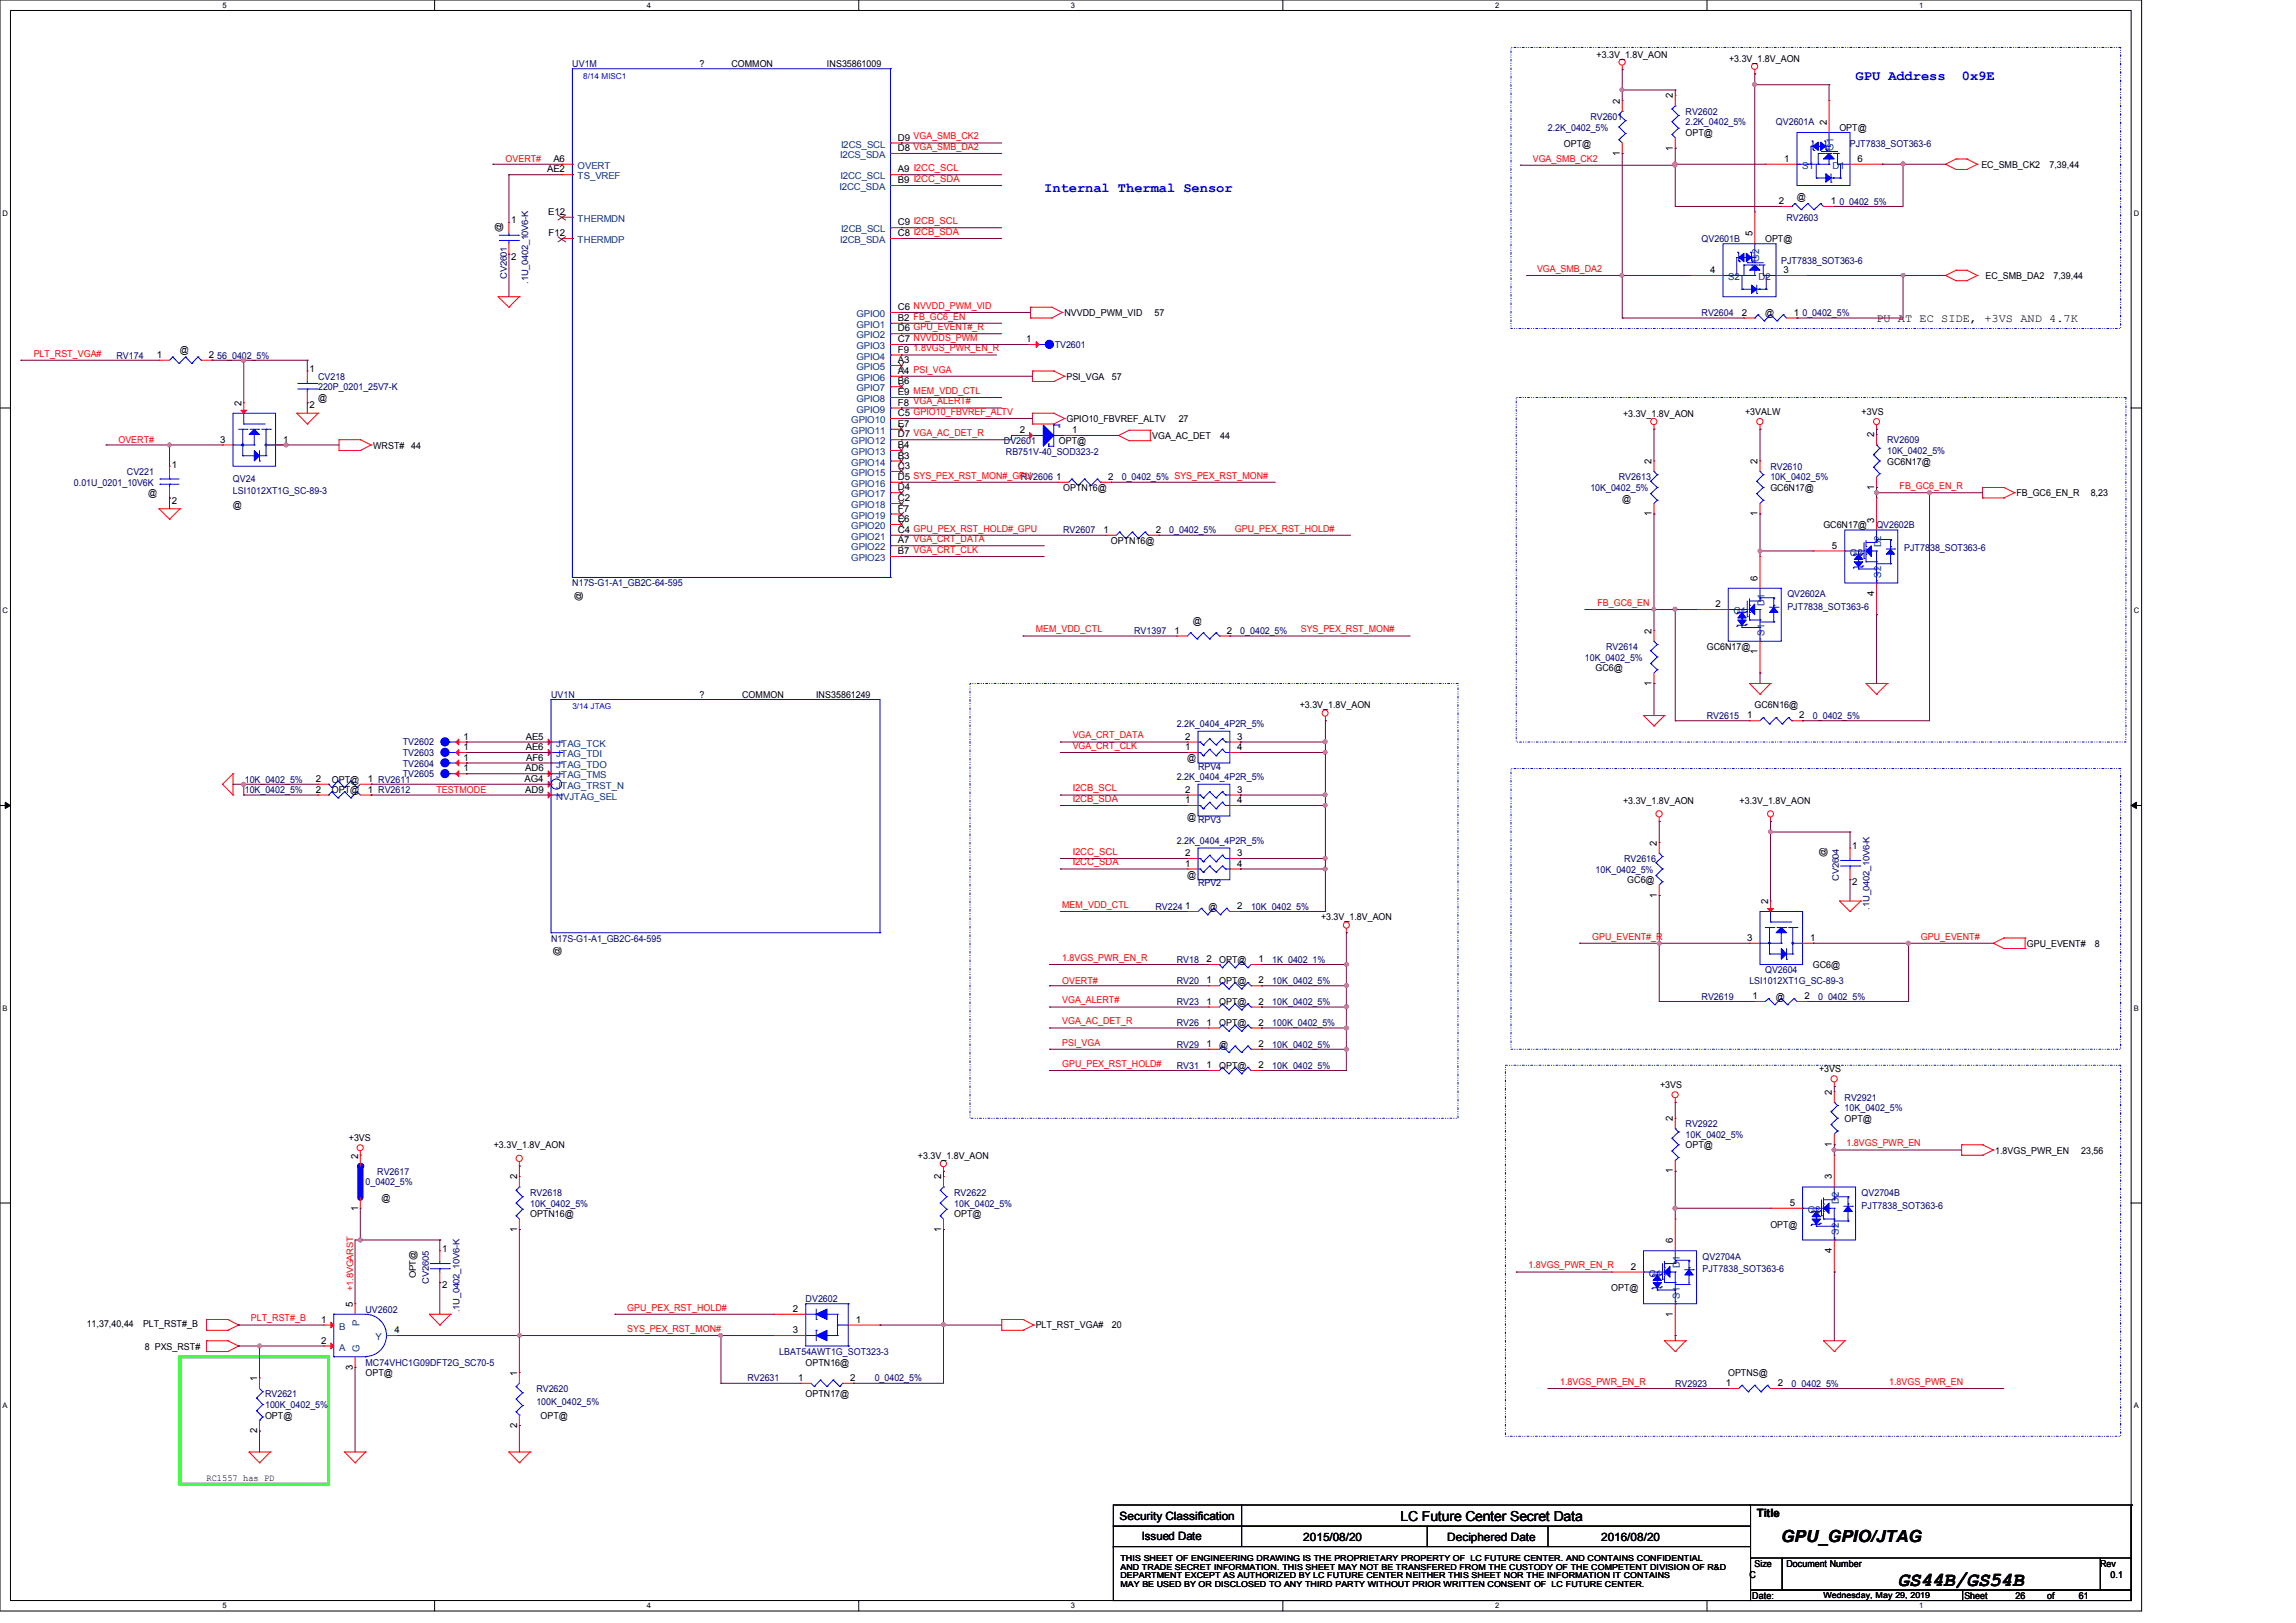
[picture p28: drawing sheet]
<svg xmlns="http://www.w3.org/2000/svg" width="297mm" height="210mm" viewBox="0 0 297 210" stroke-linecap="round" stroke-linejoin="round" font-family="sans-serif">
<defs><g id="words">
<text font-size="2.6" x="245.5" y="205.1">GS44B/GS54B</text>
<text font-size="2.2" x="230.4" y="199.5">GPU_GPIO/JTAG</text>
<g font-size="1.8" fill="#00f">
<text x="240" y="10.4">GPU Address</text>
<text x="253.8" y="10.4">0x9E</text>
<text x="135.1" y="24.8">Internal Thermal Sensor</text>
</g>
<text font-size="1.8" x="181.2" y="196.8">LC Future Center Secret Data</text>
<g font-size="1.5">
<text x="242.7" y="41.7">PU AT EC SIDE, +3VS AND 4.7K</text>
<text x="144.8" y="196.6">Security Classification</text>
<text x="227.2" y="196.3">Title</text>
<text x="147.7" y="199.3">Issued Date</text>
<text x="168.6" y="199.4">2015/08/20</text>
<text x="187.2" y="199.4">Deciphered Date</text>
<text x="207.1" y="199.4">2016/08/20</text>
</g>
<g font-size="1.2" fill="#000080">
<text x="74" y="8.7">UV1M</text>
<text x="200.2" y="16.9">2.2K_0402_5%</text>
<text x="205.7" y="15.5">RV2601</text>
<text x="218" y="14.9">RV2602</text>
<text x="218" y="16.2">2.2K_0402_5%</text>
<text x="229.7" y="16.2">QV2601A</text>
<text x="239.3" y="19">PJT7838_SOT363-6</text>
<text x="231.1" y="28.6">RV2603</text>
<text x="237.9" y="26.5">0_0402_5%</text>
<text x="220.1" y="31.3">QV2601B</text>
<text x="230.4" y="34.2">PJT7838_SOT363-6</text>
<text x="65.6" y="36.1" transform="rotate(-90 65.6 36.1)">CV2601</text>
<text x="68.3" y="36.7" transform="rotate(-90 68.3 36.7)">.1U_0402_10V6-K</text>
<text x="220.1" y="40.9">RV2604</text>
<text x="233.1" y="40.9">0_0402_5%</text>
<text x="15.1" y="46.4">RV174</text>
<text x="28.1" y="46.4">56_0402_5%</text>
<text x="136.4" y="45">TV2601</text>
<text x="41.1" y="49.1">CV218</text>
<text x="41.1" y="50.5">220P_0201_25V7-K</text>
<text x="129.9" y="57.5">DV2601</text>
<text x="130.1" y="58.9">RB751V-40_SOD323-2</text>
<text x="244.1" y="57.4">RV2609</text>
<text x="244.1" y="58.7">10K_0402_5%</text>
<text x="9.6" y="62.9">0.01U_0201_10V6K</text>
<text x="16.4" y="61.5">CV221</text>
<text x="30.1" y="62.3">QV24</text>
<text x="30.1" y="64">LSI1012XT1G_SC-89-3</text>
<text x="132.1" y="62.1">RV2606</text>
<text x="145.1" y="62.1">0_0402_5% SYS_PEX_RST_MON#</text>
<text x="205.7" y="63.5">10K_0402_5%</text>
<text x="209.4" y="62.1">RV2613</text>
<text x="229" y="60.8">RV2610</text>
<text x="229" y="62.1">10K_0402_5%</text>
<text x="137.5" y="69">RV2607</text>
<text x="151.2" y="69">0_0402_5%</text>
<text x="242.7" y="68.3">QV2602B</text>
<text x="246.3" y="71.3">PJT7838_SOT363-6</text>
<text x="74" y="75.9">N17S-G1-A1_GB2C-64-595</text>
<text x="231.2" y="77.3">QV2602A</text>
<text x="146.7" y="82">RV1397</text>
<text x="160.4" y="82">0_0402_5%</text>
<text x="231.2" y="78.9">PJT7838_SOT363-6</text>
<text x="205" y="85.5">10K_0402_5%</text>
<text x="207.8" y="84.1">RV2614</text>
<text x="71.3" y="90.3">UV1N</text>
<text x="152.2" y="94.1">2.2K_0404_4P2R_5%</text>
<text x="220.8" y="93">RV2615</text>
<text x="234.5" y="93">0_0402_5%</text>
<text x="31.7" y="101.3">10K_0402_5%</text>
<text x="52.1" y="100.6">TV2605</text>
<text x="52.1" y="97.8">TV2603</text>
<text x="52.1" y="96.4">TV2602</text>
<text x="52.1" y="99.2">TV2604</text>
<text x="152.2" y="101">2.2K_0404_4P2R_5%</text>
<text x="155" y="99.6">RPV4</text>
<text x="31.7" y="102.6">10K_0402_5%</text>
<text x="155" y="106.5">RPV3</text>
<text x="152.2" y="109.2">2.2K_0404_4P2R_5%</text>
<text x="206.4" y="112.9">10K_0402_5%</text>
<text x="210.1" y="111.5">RV2616</text>
<text x="237.8" y="114" transform="rotate(-90 237.8 114)">CV2604</text>
<text x="149.5" y="117.7">RV224</text>
<text x="155" y="114.7">RPV2</text>
<text x="161.8" y="117.7">10K_0402_5%</text>
<text x="241.8" y="117.7" transform="rotate(-90 241.8 117.7)">.1U_0402_10V6-K</text>
<text x="71.3" y="121.8">N17S-G1-A1_GB2C-64-595</text>
<text x="152.2" y="124.6">RV18</text>
<text x="164.6" y="124.6">1K_0402_1%</text>
<text x="228.3" y="125.9">QV2604</text>
<text x="152.2" y="130">RV23</text>
<text x="152.2" y="127.3">RV20</text>
<text x="164.6" y="130">10K_0402_5%</text>
<text x="164.6" y="127.3">10K_0402_5%</text>
<text x="220.1" y="129.4">RV2619</text>
<text x="226.3" y="127.3">LSI1012XT1G_SC-89-3</text>
<text x="235.2" y="129.4">0_0402_5%</text>
<text x="152.2" y="135.6">RV29</text>
<text x="152.2" y="132.8">RV26</text>
<text x="164.6" y="135.6">10K_0402_5%</text>
<text x="164.6" y="132.8">100K_0402_5%</text>
<text x="152.2" y="138.3">RV31</text>
<text x="164.6" y="138.3">10K_0402_5%</text>
<text x="238.6" y="142.4">RV2921</text>
<text x="238.6" y="143.8">10K_0402_5%</text>
<text x="218" y="145.8">RV2922</text>
<text x="218" y="147.2">10K_0402_5%</text>
<text x="47.3" y="153.4">0_0402_5%</text>
<text x="48.8" y="152">RV2617</text>
<text x="68.6" y="154.7">RV2618</text>
<text x="123.4" y="154.7">RV2622</text>
<text x="240.8" y="154.7">QV2704B</text>
<text x="68.6" y="156.1">10K_0402_5%</text>
<text x="123.4" y="156.1">10K_0402_5%</text>
<text x="240.8" y="156.4">PJT7838_SOT363-6</text>
<text x="55.5" y="166.1" transform="rotate(-90 55.5 166.1)">CV2605</text>
<text x="220.2" y="163">QV2704A</text>
<text x="220.2" y="164.6">PJT7838_SOT363-6</text>
<text x="47.3" y="169.8">UV2602</text>
<text x="59.4" y="169.8" transform="rotate(-90 59.4 169.8)">.1U_0402_10V6-K</text>
<text x="104.2" y="168.4">DV2602</text>
<text x="47.3" y="176.7">MC74VHC1G09DFT2G_SC70-5</text>
<text x="96.7" y="178.7">RV2631</text>
<text x="100.8" y="175.3">LBAT54AWT1G_SOT323-3</text>
<text x="113.1" y="178.7">0_0402_5%</text>
<text x="216.7" y="179.5">RV2923</text>
<text x="231.8" y="179.5">0_0402_5%</text>
<text x="34.3" y="180.8">RV2621</text>
<text x="34.3" y="182.2">100K_0402_5%</text>
<text x="69.4" y="180.1">RV2620</text>
<text x="69.4" y="181.8">100K_0402_5%</text>
</g>
<g font-size="1.2">
<text x="90.5" y="8.7">?</text>
<text x="94.6" y="8.7">COMMON</text>
<text x="107" y="8.7">INS35861009</text>
<text x="206.5" y="7.5">+3.3V_1.8V_AON</text>
<text x="223.7" y="8">+3.3V_1.8V_AON</text>
<text x="209.5" y="13.4" transform="rotate(-90 209.5 13.4)">2</text>
<text x="216.4" y="12.7" transform="rotate(-90 216.4 12.7)">2</text>
<text x="218" y="17.6">OPT@</text>
<text x="236.3" y="16.2" transform="rotate(-90 236.3 16.2)">2</text>
<text x="237.9" y="16.9">OPT@</text>
<text x="70.8" y="22.3">AE2</text>
<text x="71.6" y="21">A6</text>
<text x="116.2" y="23.7">B9 I2CC_SDA</text>
<text x="116.2" y="22.3">A9 I2CC_SCL</text>
<text x="116.2" y="19.6">D8 VGA_SMB_DA2</text>
<text x="116.2" y="18.2">D9 VGA_SMB_CK2</text>
<text x="202.3" y="19">OPT@</text>
<text x="209.5" y="20.2" transform="rotate(-90 209.5 20.2)">1</text>
<text x="216.4" y="19.5" transform="rotate(-90 216.4 19.5)">1</text>
<text x="230.8" y="21">1</text>
<text x="240.3" y="21">6</text>
<text x="256.3" y="21.7">EC_SMB_CK2</text>
<text x="265.1" y="21.7">7,39,44</text>
<text x="66.1" y="28.9">1</text>
<text x="70.9" y="27.8">E12</text>
<text x="116.2" y="29.2">C9 I2CB_SCL</text>
<text x="230.1" y="26.4">2</text>
<text x="232.4" y="25.8">@</text>
<text x="236.8" y="26.4">1</text>
<text x="64.9" y="30" transform="rotate(-90 64.9 30)">@</text>
<text x="66.1" y="33.7">2</text>
<text x="70.9" y="30.6">F12</text>
<text x="116.2" y="30.6">C8 I2CB_SDA</text>
<text x="221.2" y="35.3">4</text>
<text x="226.7" y="30.6" transform="rotate(-90 226.7 30.6)">5</text>
<text x="228.3" y="31.3">OPT@</text>
<text x="230.7" y="35.3">3</text>
<text x="116.2" y="41.5">B2 FB_GC6_EN</text>
<text x="116.2" y="40.1">C6 NVVDD_PWM_VID</text>
<text x="137.7" y="40.9">NVVDD_PWM_VID</text>
<text x="149.3" y="40.9">57</text>
<text x="225.3" y="40.9">2</text>
<text x="228.3" y="40.9">@</text>
<text x="232.1" y="40.9">1</text>
<text x="256.9" y="36.1">EC_SMB_DA2</text>
<text x="265.6" y="36.1">7,39,44</text>
<text x="20.3" y="46.3">1</text>
<text x="23.3" y="45.7">@</text>
<text x="27" y="46.3">2</text>
<text x="116.2" y="47">A3</text>
<text x="116.2" y="45.6">F9</text>
<text x="116.2" y="44.3">C7 NVVDDS_PWM</text>
<text x="116.2" y="42.9">D6 GPU_EVENT#_R</text>
<text x="132.8" y="44.3">1</text>
<text x="31.2" y="52.5" transform="rotate(-90 31.2 52.5)">2</text>
<text x="40" y="48.1">1</text>
<text x="40" y="52.8">2</text>
<text x="41.1" y="51.9">@</text>
<text x="116.2" y="53.8">C5 GPIO10_FBVREF_ALTV</text>
<text x="116.2" y="52.5">F8 VGA_ALERT#</text>
<text x="116.2" y="51.1">E9 MEM_VDD_CTL</text>
<text x="116.2" y="49.7">B6</text>
<text x="116.2" y="48.4">A4 PSI_VGA</text>
<text x="138" y="49.1">PSI_VGA</text>
<text x="143.8" y="49.1">57</text>
<text x="210" y="53.9">+3.3V_1.8V_AON</text>
<text x="225.7" y="53.7">+3VALW</text>
<text x="240.8" y="53.7">+3VS</text>
<text x="28.5" y="57.3">3</text>
<text x="36.6" y="57.3">1</text>
<text x="48.3" y="58">WRST#</text>
<text x="53.2" y="58">44</text>
<text x="116.2" y="59.4">B3</text>
<text x="116.2" y="58">B4</text>
<text x="116.2" y="56.6">D7 VGA_AC_DET_R</text>
<text x="116.2" y="55.2">E7</text>
<text x="131.9" y="56">2</text>
<text x="137" y="57.5">OPT@</text>
<text x="138" y="54.6">GPIO10_FBVREF_ALTV</text>
<text x="138.7" y="56">1</text>
<text x="149" y="56.8">VGA_AC_DET</text>
<text x="152.5" y="54.6">27</text>
<text x="157.8" y="56.8">44</text>
<text x="242.4" y="56.6" transform="rotate(-90 242.4 56.6)">2</text>
<text x="19.2" y="64.2">@</text>
<text x="22.2" y="60.5">1</text>
<text x="22.2" y="65.2">2</text>
<text x="30.1" y="65.7">@</text>
<text x="116.2" y="64.9">C2</text>
<text x="116.2" y="63.5">D4</text>
<text x="116.2" y="62.1">D5 SYS_PEX_RST_MON#_GPU</text>
<text x="116.2" y="60.7">C3</text>
<text x="136.6" y="62.1">1</text>
<text x="137.5" y="63.5">OPTN16@</text>
<text x="143.3" y="62.1">2</text>
<text x="209.8" y="64.9">@</text>
<text x="213.6" y="60" transform="rotate(-90 213.6 60)">2</text>
<text x="227.4" y="60" transform="rotate(-90 227.4 60)">2</text>
<text x="229" y="63.5">GC6N17@</text>
<text x="242.4" y="63.4" transform="rotate(-90 242.4 63.4)">1</text>
<text x="244.1" y="60.1">GC6N17@</text>
<text x="260.8" y="64.2">FB_GC6_EN_R</text>
<text x="270.4" y="64.2">8,23</text>
<text x="116.2" y="71.7">B7 VGA_CRT_CLK</text>
<text x="116.2" y="70.3">A7 VGA_CRT_DATA</text>
<text x="116.2" y="69">C4 GPU_PEX_RST_HOLD#_GPU</text>
<text x="116.2" y="67.6">E6</text>
<text x="116.2" y="66.2">F7</text>
<text x="142.7" y="69">1</text>
<text x="143.7" y="70.4">OPTN16@</text>
<text x="149.5" y="69">2</text>
<text x="213.6" y="66.8" transform="rotate(-90 213.6 66.8)">1</text>
<text x="227.4" y="66.8" transform="rotate(-90 227.4 66.8)">1</text>
<text x="235.9" y="68.3">GC6N17@</text>
<text x="237" y="71">5</text>
<text x="242.4" y="67.6" transform="rotate(-90 242.4 67.6)">3</text>
<text x="75.2" y="77.8" transform="rotate(-90 75.2 77.8)">@</text>
<text x="227.4" y="75.1" transform="rotate(-90 227.4 75.1)">6</text>
<text x="242.4" y="77.1" transform="rotate(-90 242.4 77.1)">4</text>
<text x="151.9" y="82">1</text>
<text x="154.3" y="80.7">@</text>
<text x="158.7" y="82">2</text>
<text x="213.6" y="82" transform="rotate(-90 213.6 82)">2</text>
<text x="221.9" y="78.6">2</text>
<text x="206.4" y="86.9">GC6@</text>
<text x="213.6" y="88.7" transform="rotate(-90 213.6 88.7)">1</text>
<text x="220.8" y="84.1">GC6N17@</text>
<text x="227.4" y="84.6" transform="rotate(-90 227.4 84.6)">1</text>
<text x="59.9" y="95.7">1</text>
<text x="68" y="95.7">AE5</text>
<text x="90.5" y="90.3">?</text>
<text x="96" y="90.3">COMMON</text>
<text x="105.6" y="90.3">INS35861249</text>
<text x="153.3" y="95.7">2</text>
<text x="160.1" y="95.7">3</text>
<text x="168.1" y="91.7">+3.3V_1.8V_AON</text>
<text x="226" y="93">1</text>
<text x="227" y="91.7">GC6N16@</text>
<text x="232.7" y="93">2</text>
<text x="40.8" y="101.2">2</text>
<text x="42.9" y="101.3">OPT@</text>
<text x="47.6" y="101.2">1 RV2611</text>
<text x="59.9" y="99.8">1</text>
<text x="59.9" y="97.1">1</text>
<text x="59.9" y="98.4">1</text>
<text x="67.9" y="101.2">AG4</text>
<text x="67.9" y="99.8">AD6</text>
<text x="68" y="97.1">AE6</text>
<text x="68.1" y="98.4">AF6</text>
<text x="153.3" y="97.1">1</text>
<text x="153.6" y="98.5">@</text>
<text x="160.1" y="97.1">4</text>
<text x="40.8" y="102.6">2</text>
<text x="42.9" y="102.6">OPT@</text>
<text x="47.6" y="102.6">1 RV2612</text>
<text x="67.9" y="102.6">AD9</text>
<text x="153.3" y="103.9">1</text>
<text x="153.3" y="102.6">2</text>
<text x="153.6" y="106">@</text>
<text x="160.1" y="103.9">4</text>
<text x="160.1" y="102.6">3</text>
<text x="210" y="104">+3.3V_1.8V_AON</text>
<text x="225" y="104">+3.3V_1.8V_AON</text>
<text x="153.3" y="112.1">1</text>
<text x="153.3" y="110.8">2</text>
<text x="153.6" y="113.6">@</text>
<text x="160.1" y="112.1">4</text>
<text x="160.1" y="110.8">3</text>
<text x="214.3" y="109.4" transform="rotate(-90 214.3 109.4)">2</text>
<text x="236.2" y="110.8" transform="rotate(-90 236.2 110.8)">@</text>
<text x="239.6" y="109.9">1</text>
<text x="153.3" y="117.6">1</text>
<text x="156.3" y="117.7">@</text>
<text x="160.1" y="117.6">2</text>
<text x="170.9" y="119.1">+3.3V_1.8V_AON</text>
<text x="210.5" y="114.3">GC6@</text>
<text x="214.3" y="116.2" transform="rotate(-90 214.3 116.2)">1</text>
<text x="228.7" y="117" transform="rotate(-90 228.7 117)">2</text>
<text x="239.6" y="114.6">2</text>
<text x="72.4" y="123.7" transform="rotate(-90 72.4 123.7)">@</text>
<text x="156.1" y="124.5">2</text>
<text x="157.7" y="124.6">OPT@</text>
<text x="162.8" y="124.5">1</text>
<text x="226" y="121.8">3</text>
<text x="234.1" y="121.8">1</text>
<text x="234.5" y="125.3">GC6@</text>
<text x="262.2" y="122.5">GPU_EVENT#</text>
<text x="271" y="122.5">8</text>
<text x="156.1" y="130">1</text>
<text x="156.1" y="127.3">1</text>
<text x="157.7" y="130">OPT@</text>
<text x="157.7" y="127.3">OPT@</text>
<text x="162.8" y="130">2</text>
<text x="162.8" y="127.3">2</text>
<text x="226.7" y="129.3">1</text>
<text x="229.7" y="129.4">@</text>
<text x="233.4" y="129.3">2</text>
<text x="156.1" y="135.5">1</text>
<text x="156.1" y="132.7">1</text>
<text x="157.7" y="135.6">@</text>
<text x="157.7" y="132.8">OPT@</text>
<text x="162.8" y="135.5">2</text>
<text x="162.8" y="132.7">2</text>
<text x="156.1" y="138.2">1</text>
<text x="157.7" y="138.3">OPT@</text>
<text x="162.8" y="138.2">2</text>
<text x="214.7" y="140.8">+3VS</text>
<text x="235.3" y="138.7">+3VS</text>
<text x="237" y="141.6" transform="rotate(-90 237 141.6)">2</text>
<text x="45.1" y="147.6">+3VS</text>
<text x="46.3" y="149.9" transform="rotate(-90 46.3 149.9)">2</text>
<text x="63.9" y="148.6">+3.3V_1.8V_AON</text>
<text x="118.7" y="149.9">+3.3V_1.8V_AON</text>
<text x="216.4" y="145.1" transform="rotate(-90 216.4 145.1)">2</text>
<text x="218" y="148.6">OPT@</text>
<text x="237" y="148.4" transform="rotate(-90 237 148.4)">1</text>
<text x="238.6" y="145.2">OPT@</text>
<text x="258.1" y="149.3">1.8VGS_PWR_EN</text>
<text x="269.2" y="149.3">23,56</text>
<text x="49.4" y="155.4">@</text>
<text x="66.9" y="152.6" transform="rotate(-90 66.9 152.6)">2</text>
<text x="121.7" y="152.6" transform="rotate(-90 121.7 152.6)">2</text>
<text x="216.4" y="151.8" transform="rotate(-90 216.4 151.8)">1</text>
<text x="237" y="152.6" transform="rotate(-90 237 152.6)">3</text>
<text x="46.3" y="156.6" transform="rotate(-90 46.3 156.6)">1</text>
<text x="57.2" y="162">1</text>
<text x="66.9" y="159.4" transform="rotate(-90 66.9 159.4)">1</text>
<text x="68.6" y="157.5">OPTN16@</text>
<text x="121.7" y="159.4" transform="rotate(-90 121.7 159.4)">1</text>
<text x="123.4" y="157.5">OPT@</text>
<text x="216.4" y="160.9" transform="rotate(-90 216.4 160.9)">6</text>
<text x="229" y="158.9">OPT@</text>
<text x="231.5" y="156">5</text>
<text x="53.8" y="165.4" transform="rotate(-90 53.8 165.4)">OPT@</text>
<text x="57.2" y="166.7">2</text>
<text x="208.4" y="167.1">OPT@</text>
<text x="210.9" y="164.3">2</text>
<text x="237" y="162.1" transform="rotate(-90 237 162.1)">4</text>
<text x="11.2" y="171.7">11,37,40,44</text>
<text x="18.5" y="171.7">PLT_RST#_B</text>
<text x="41.5" y="171.2">1</text>
<text x="41.5" y="173.9">2</text>
<text x="45.6" y="169.1" transform="rotate(-90 45.6 169.1)">5</text>
<text x="51" y="172.5">4</text>
<text x="102.6" y="172.5">3</text>
<text x="102.6" y="169.8">2</text>
<text x="110.7" y="171.2">1</text>
<text x="134" y="171.9">PLT_RST_VGA#</text>
<text x="143.8" y="171.9">20</text>
<text x="216.4" y="170.3" transform="rotate(-90 216.4 170.3)">1</text>
<text x="18.8" y="174.6">8 PXS_RST#</text>
<text x="33.3" y="178.7" transform="rotate(-90 33.3 178.7)">1</text>
<text x="45.6" y="177.2" transform="rotate(-90 45.6 177.2)">3</text>
<text x="47.3" y="178.1">OPT@</text>
<text x="66.9" y="178" transform="rotate(-90 66.9 178)">1</text>
<text x="103.2" y="178.7">1</text>
<text x="104.2" y="176.7">OPTN16@</text>
<text x="110" y="178.7">2</text>
<text x="223.3" y="179.4">1</text>
<text x="223.5" y="178.1">OPTNS@</text>
<text x="230" y="179.4">2</text>
<text x="33.3" y="185.4" transform="rotate(-90 33.3 185.4)">2</text>
<text x="34.3" y="183.6">OPT@</text>
<text x="66.9" y="184.7" transform="rotate(-90 66.9 184.7)">2</text>
<text x="69.9" y="183.6">OPT@</text>
<text x="104.2" y="180.8">OPTN17@</text>
<text x="26.7" y="191.6">RC1557 has PD</text>
<text x="227" y="202.7">Size</text>
<text x="231.1" y="202.7">Document Number</text>
<text x="271.7" y="202.7">Rev</text>
<text x="226.3" y="204.1">C</text>
<text x="226.7" y="206.9">Date:</text>
<text x="254.1" y="206.9">Sheet</text>
<text x="260.7" y="206.9">26</text>
<text x="264.8" y="206.9">of</text>
<text x="268.9" y="206.9">61</text>
<text x="273" y="204.1">0.1</text>
</g>
<g font-size="1.2" fill="#f00">
<text x="65.4" y="21">OVERT#</text>
<text x="198.3" y="20.9">VGA_SMB_CK2</text>
<text x="198.8" y="35.2">VGA_SMB_DA2</text>
<text x="4.4" y="46.1">PLT_RST_VGA#</text>
<text x="118.2" y="45.5">1.8VGS_PWR_EN_R</text>
<text x="15.3" y="57.3">OVERT#</text>
<text x="245.7" y="63.3">FB_GC6_EN_R</text>
<text x="159.8" y="68.8">GPU_PEX_RST_HOLD#</text>
<text x="134" y="81.8">MEM_VDD_CTL</text>
<text x="168.3" y="81.8">SYS_PEX_RST_MON#</text>
<text x="206.7" y="78.4">FB_GC6_EN</text>
<text x="138.8" y="95.5">VGA_CRT_DATA</text>
<text x="138.8" y="96.9">VGA_CRT_CLK</text>
<text x="56.5" y="102.6">TESTMODE</text>
<text x="138.8" y="103.8">I2CB_SDA</text>
<text x="138.8" y="102.4">I2CB_SCL</text>
<text x="138.8" y="110.6">I2CC_SCL</text>
<text x="138.8" y="112">I2CC_SDA</text>
<text x="137.4" y="117.5">MEM_VDD_CTL</text>
<text x="137.4" y="124.3">1.8VGS_PWR_EN_R</text>
<text x="206" y="121.6">GPU_EVENT#_R</text>
<text x="248.5" y="121.6">GPU_EVENT#</text>
<text x="137.4" y="127.3">OVERT#</text>
<text x="137.4" y="129.8">VGA_ALERT#</text>
<text x="137.4" y="132.5">VGA_AC_DET_R</text>
<text x="137.4" y="135.3">PSI_VGA</text>
<text x="137.4" y="138">GPU_PEX_RST_HOLD#</text>
<text x="238.9" y="148.3">1.8VGS_PWR_EN</text>
<text x="45.7" y="167" transform="rotate(-90 45.7 167)">+1.8VGARST</text>
<text x="197.7" y="164.1">1.8VGS_PWR_EN_R</text>
<text x="32.5" y="171">PLT_RST#_B</text>
<text x="81.1" y="169.6">GPU_PEX_RST_HOLD#</text>
<text x="81.1" y="172.3">SYS_PEX_RST_MON#</text>
<text x="201.8" y="179.2">1.8VGS_PWR_EN_R</text>
<text x="244.4" y="179.2">1.8VGS_PWR_EN</text>
</g>
<g font-size="1.2" fill="#004080">
<text x="74.7" y="23.2">TS_VREF</text>
<text x="74.7" y="21.8">OVERT</text>
<text x="108.7" y="20.4">I2CS_SDA</text>
<text x="108.7" y="23.2">I2CC_SCL</text>
<text x="108.8" y="19.1">I2CS_SCL</text>
<text x="233.1" y="21.8">S1</text>
<text x="237.1" y="21.8">D1</text>
<text x="237.2" y="19.5" transform="rotate(-90 237.2 19.5)">G1</text>
<text x="74.7" y="28.7">THERMDN</text>
<text x="108.6" y="24.6">I2CC_SDA</text>
<text x="74.7" y="31.5">THERMDP</text>
<text x="108.7" y="31.5">I2CB_SDA</text>
<text x="108.8" y="30.1">I2CB_SCL</text>
<text x="227.6" y="33.9" transform="rotate(-90 227.6 33.9)">G2</text>
<text x="110.8" y="41">GPIO0</text>
<text x="223.6" y="36.2">S2</text>
<text x="227.5" y="36.2">D2</text>
<text x="110.8" y="47.9">GPIO5</text>
<text x="110.8" y="46.5">GPIO4</text>
<text x="110.8" y="45.2">GPIO3</text>
<text x="110.8" y="43.8">GPIO2</text>
<text x="110.8" y="42.4">GPIO1</text>
<text x="110.8" y="53.4">GPIO9</text>
<text x="110.8" y="52">GPIO8</text>
<text x="110.8" y="50.6">GPIO7</text>
<text x="110.8" y="49.3">GPIO6</text>
<text x="110.1" y="58.9">GPIO13</text>
<text x="110.1" y="57.5">GPIO12</text>
<text x="110.1" y="56.1">GPIO11</text>
<text x="110.1" y="54.7">GPIO10</text>
<text x="110.1" y="65.7">GPIO18</text>
<text x="110.1" y="64.3">GPIO17</text>
<text x="110.1" y="63">GPIO16</text>
<text x="110.1" y="61.6">GPIO15</text>
<text x="110.1" y="60.2">GPIO14</text>
<text x="110.1" y="71.2">GPIO22</text>
<text x="110.1" y="69.8">GPIO21</text>
<text x="110.1" y="68.5">GPIO20</text>
<text x="110.1" y="67.1">GPIO19</text>
<text x="239.3" y="71.9">G2</text>
<text x="243.3" y="70.8" transform="rotate(-90 243.3 70.8)">D2</text>
<text x="110.1" y="72.6">GPIO23</text>
<text x="243.3" y="74.8" transform="rotate(-90 243.3 74.8)">S2</text>
<text x="224.2" y="79.5">G1</text>
<text x="228.3" y="82.3" transform="rotate(-90 228.3 82.3)">S1</text>
<text x="228.3" y="78.4" transform="rotate(-90 228.3 78.4)">D1</text>
<text x="72" y="100.7">JTAG_TMS</text>
<text x="72" y="99.3">JTAG_TDO</text>
<text x="72" y="98">JTAG_TDI</text>
<text x="72" y="96.6">JTAG_TCK</text>
<text x="72" y="102.1">JTAG_TRST_N</text>
<text x="72" y="103.5">NVJTAG_SEL</text>
<text x="237.9" y="155.8" transform="rotate(-90 237.9 155.8)">D2</text>
<text x="233.8" y="156.9">G2</text>
<text x="237.9" y="159.8" transform="rotate(-90 237.9 159.8)">S2</text>
<text x="213.3" y="165.2">G1</text>
<text x="217.3" y="164.1" transform="rotate(-90 217.3 164.1)">D1</text>
<text x="43.9" y="172">B</text>
<text x="46.5" y="171.6" transform="rotate(-90 46.5 171.6)">P</text>
<text x="48.6" y="173.4">Y</text>
<text x="217.3" y="168" transform="rotate(-90 217.3 168)">S1</text>
<text x="43.9" y="174.8">A</text>
<text x="46.5" y="174.9" transform="rotate(-90 46.5 174.9)">G</text>
</g>
<g font-size="1.1" fill="#00f">
<text x="75.4" y="10.2">8/14 MISC1</text>
<text x="74" y="91.7">3/14 JTAG</text>
</g>
<g font-size="1.1">
<text x="144.9" y="202">THIS SHEET OF ENGINEERING DRAWING IS THE PROPRIETARY PROPERTY OF LC FUTURE CENTER. AND CONTAINS CONFIDENTIAL</text>
<text x="144.9" y="203.1">AND TRADE SECRET INFORMATION. THIS SHEET MAY NOT BE TRANSFERED FROM THE CUSTODY OF THE COMPETENT DIVISION OF R&amp;D</text>
<text x="144.9" y="204.2">DEPARTMENT EXCEPT AS AUTHORIZED BY LC FUTURE CENTER NEITHER THIS SHEET NOR THE INFORMATION IT CONTAINS</text>
<text x="144.9" y="205.3">MAY BE USED BY OR DISCLOSED TO ANY THIRD PARTY WITHOUT PRIOR WRITTEN CONSENT OF LC FUTURE CENTER.</text>
<text x="235.9" y="206.7">Wednesday, May 29, 2019</text>
</g>
<g font-size="1">
<text x="28.8" y="1">5</text>
<text x="83.7" y="1">4</text>
<text x="138.5" y="1">3</text>
<text x="193.4" y="1">2</text>
<text x="248.3" y="1">1</text>
<text x=".3" y="27.9">D</text>
<text x="276" y="27.9">D</text>
<text x=".3" y="79.4">C</text>
<text x="276" y="79.4">C</text>
<text x=".3" y="130.8">B</text>
<text x="276" y="130.8">B</text>
<text x=".3" y="182.2">A</text>
<text x="276" y="182.2">A</text>
<text x="28.8" y="208.1">5</text>
<text x="83.7" y="208.1">4</text>
<text x="138.5" y="208.1">3</text>
<text x="193.4" y="208.1">2</text>
<text x="248.3" y="208.1">1</text>
</g>
</g></defs>
<path d="M0 0h277v208.4h-277zM1.4 1.4h274.3v205.7h-274.3z" fill="none" stroke="#000" stroke-width=".13"/>
<g fill="#fff">
<path d="M28.8 .1h.5v1.1h-.5z"/>
<path d="M28.8 207.2h.5v1.1h-.5z"/>
</g>
<path d="M56.2 0v1.4M56.2 207.1v1.3" fill="none" stroke="#000" stroke-width=".13"/>
<g fill="#fff">
<path d="M83.7 .1h.5v1.1h-.5z"/>
<path d="M83.7 207.2h.5v1.1h-.5z"/>
</g>
<path d="M111.1 0v1.4M111.1 207.1v1.3" fill="none" stroke="#000" stroke-width=".13"/>
<g fill="#fff">
<path d="M138.5 .1h.6v1.1h-.6z"/>
<path d="M138.5 207.2h.6v1.1h-.6z"/>
</g>
<path d="M165.9 0v1.4M165.9 207.1v1.3" fill="none" stroke="#000" stroke-width=".13"/>
<g fill="#fff">
<path d="M193.4 .1h.5v1.1h-.5z"/>
<path d="M193.4 207.2h.5v1.1h-.5z"/>
</g>
<path d="M220.8 0v1.4M220.8 207.1v1.3" fill="none" stroke="#000" stroke-width=".13"/>
<g fill="#fff">
<path d="M248.2 .1h.6v1.1h-.6z"/>
<path d="M248.2 207.2h.6v1.1h-.6z"/>
<path d="M.3 27.1h.8v1.1h-.8z"/>
<path d="M276 27.1h.7v1.1h-.7z"/>
<path d="M.3 78.5h.8v1.1h-.8z"/>
<path d="M276 78.5h.7v1.1h-.7z"/>
</g>
<path d="M0 52.8h1.4M275.7 52.8h1.3" fill="none" stroke="#000" stroke-width=".13"/>
<g fill="#fff">
<path d="M.3 129.9h.7v1.1h-.7z"/>
<path d="M276 129.9h.6v1.1h-.6z"/>
</g>
<path d="M0 104.2h1.4M275.7 104.2h1.3" fill="none" stroke="#000" stroke-width=".13"/>
<path d="M.7 103.8l.7 .4-.7 .4zM275.7 104.2l.7-.4v.8z" fill="#000" stroke="#000" stroke-width=".13"/>
<g fill="#fff">
<path d="M.3 181.4h.7v1.1h-.7z"/>
<path d="M276 181.4h.6v1.1h-.6z"/>
</g>
<g fill="none" stroke="#000" stroke-width=".13">
<path d="M0 155.7h1.4M275.7 155.7h1.3M144 194.7h82.4v2.8h-82.4zM144 197.5h82.4v2.6h-82.4zM160.6 197.5h.1M160.6 194.7v5.4M184.6 197.5v2.6M200.2 197.5v2.6M226.3 194.7h49.4M275.7 194.7h.1M275.7 194.7v6.9M144 200.1h82.4v7h-82.4z"/>
<path d="M160.6 200.1h.1M184.6 200.1h.1M200.2 200.1h.1M226.4 201.6h4.1v4.1h-4.1zM226.4 205.7h27.5v1.4h-27.5zM230.5 201.6h41.2v4.1h-41.2zM253.9 205.7h21.8v1.4h-21.8zM271.7 201.6h4v4.1h-4z"/>
</g>
<path d="M195.5 6.1h78.8v36.4h-78.8zM196.1 51.4h78.9v44.6h-78.9zM125.5 88.4h63.1v56.3h-63.1zM195.5 99.4h78.8v36.4h-78.8zM194.7 137.8h79.6v48h-79.6z" fill="none" stroke="#00f" stroke-width=".13" stroke-dasharray=".3 .3 0 .3 0 .3"/>
<path d="M23.3 175.6h19.2v16.4h-19.2z" fill="none" stroke="#0f0" stroke-width=".38"/>
<g fill="none" stroke="#f00" stroke-width=".13">
<path d="M209.8 9h.1M209.8 8.5v.5M227 9.6h.1M227 9v.6M236.6 13h.1M236.6 13v4.1M64.4 38.4h.1M64.4 38.4h2.8M64.4 38.4l1.4 1.4M65.8 39.8h.1M65.8 28.8h.1M65.8 32.9h.1"/>
<path d="M65.8 28.8v1.3M65.8 31.5v1.4M67.2 38.4h.1M67.2 38.4l-1.4 1.4M133.3 39.8h.1M133.3 39.8h2.8M133.3 39.8v1.3M136.1 39.8h.1M136.1 39.8l1.3 .6M228.3 21.3h.1M228.3 21.3h4.2M239.3 21.3h4.2"/>
<path d="M243.5 21.3h.1M251.7 35.6h.1M251.7 21.3h.1M251.7 35.6l1.3 .7M251.7 21.3l1.3 .6M253 35h.1M253 36.3h.1M253 20.6h.1M253 21.9h.1M253 35h1.4M253 35l-1.3 .6M253 36.3h1.4"/>
<path d="M253 20.6l-1.3 .7M253 20.6h1.4M253 21.9h1.4M254.4 35h.1M254.4 36.3h.1M254.4 20.6h.1M254.4 21.9h.1M254.4 35l1.4 .6M254.4 20.6l1.4 .7M255.8 35.6h.1M255.8 21.3h.1M255.8 35.6l-1.4 .7"/>
<path d="M255.8 21.3l-1.4 .6M20.6 46.6h.1M20.6 46.6h1.3M26 46.6h1.4M27.4 46.6h.1M38.4 53.5h.1M38.4 53.5h2.7M38.4 53.5l1.4 1.4M39.8 54.9h.1M41.1 53.5h.1M41.1 53.5l-1.3 1.4M43.9 58.3h.1"/>
<path d="M43.9 56.9h.1M43.9 56.9h2.7M43.9 58.3h2.7M43.9 56.9v1.4M46.6 56.9h.1M46.6 58.3h.1M46.6 56.9l1.4 .7M48 57.6h.1M48 57.6l-1.4 .7M133.3 41.1h.1M133.3 41.1h2.8M133.6 49.4h.1"/>
<path d="M133.6 48h.1M133.6 54.9h.1M133.6 53.5h.1M133.6 48h2.7M133.6 49.4h2.7M133.6 48v1.4M133.6 53.5v1.4M133.6 53.5h2.7M133.6 54.9h2.7M136.1 41.1h.1M136.3 48h.1M136.3 49.4h.1"/>
<path d="M136.3 53.5h.1M136.3 54.9h.1M136.3 48l1.4 .7M136.3 53.5l1.4 .6M137.4 40.4h.1M137.4 40.4l-1.3 .7M137.7 48.7h.1M137.7 54.1h.1M137.7 48.7l-1.4 .7M137.7 54.1l-1.4 .8M144.7 56.3h.1M144.7 56.3l1.3 .7"/>
<path d="M146 57h.1M146 55.7h.1M146 57h2.8M146 55.7l-1.3 .6M146 55.7h2.8M148.8 55.7h.1M148.8 57h.1M148.8 55.7v1.3M214 55.5h.1M214 55v.5M227.7 55.5h.1M227.7 55v.5"/>
<path d="M242.7 55.5h.1M242.7 55v.5M20.6 65.8h.1M20.6 65.8h2.7M20.6 65.8l1.3 1.4M21.9 67.2h.1M23.3 65.8h.1M23.3 65.8l-1.4 1.4M143 69.3h.1M143 69.3h1.4M148.5 69.3h1.4M149.9 69.3h.1"/>
<path d="M219.5 78.9h.1M219.5 78.9h4.1M227.7 72h.1M227.7 72v4.1M234.5 71.3h.1M234.5 71.3h4.1M242.7 64.4h.1M242.7 79.5h.1M242.7 64.4v4.2M242.7 75.4v4.1M256.5 63.1h.1M256.5 64.4h.1"/>
<path d="M256.5 63.1h2.7M256.5 63.1v1.3M256.5 64.4h2.7M259.2 63.1h.1M259.2 64.4h.1M259.2 63.1l1.4 .7M260.6 63.8h.1M260.6 63.8l-1.4 .6M59 97.4h1.3M60.3 97.4h.1M152.2 82.3h.1M152.2 82.3h1.4"/>
<path d="M157.7 82.3h1.4M159.1 82.3h.1M171.4 93.3h.1M171.4 92.7v.6M212.6 92.6h.1M212.6 92.6h2.7M212.6 92.6l1.4 1.3M214 93.9h.1M215.3 92.6h.1M215.3 92.6l-1.3 1.3M226.3 88.4h.1M226.3 88.4h2.7"/>
<path d="M226.3 88.4l1.4 1.4M227.7 89.8h.1M227.7 87.1h.1M227.7 83v4.1M229 88.4h.1M229 88.4l-1.3 1.4M241.4 88.4h.1M241.4 88.4h2.7M241.4 88.4l1.3 1.4M242.7 89.8h.1M244.1 88.4h.1M244.1 88.4l-1.4 1.4"/>
<path d="M28.8 101.5h.1M28.8 101.5l1.3 1.4M30.1 100.1h.1M30.1 102.9h.1M30.1 100.1v2.8M30.1 100.1l-1.3 1.4M59 100.1h1.3M60.3 100.1h.1M153.6 117.9h.1M153.6 104.2h.1M153.6 102.9h.1M153.6 117.9h1.4"/>
<path d="M153.6 104.2h1.4M153.6 102.9h1.4M159.1 117.9h1.3M159.1 104.2h1.3M159.1 102.9h1.3M160.4 117.9h.1M160.4 104.2h.1M160.4 102.9h.1M214.6 106.3h.1M214.6 115.9h.1M214.6 109h.1M214.6 105.7v.6"/>
<path d="M214.6 109v1.4M214.6 114.5v1.4M229 106.3h.1M229 105.7v.6M238 116.6h.1M238 116.6h2.7M238 116.6l1.3 1.3M239.3 117.9h.1M240.7 116.6h.1M240.7 116.6l-1.4 1.3M156.3 130.3h.1M156.3 138.5h.1"/>
<path d="M156.3 130.3h1.4M156.3 138.5h1.4M161.8 130.3h1.4M161.8 138.5h1.4M163.2 130.3h.1M163.2 138.5h.1M174.2 120.7h.1M174.2 120.1v.6M227 129.6h.1M227 129.6h1.3M232.5 129.6h1.3M233.8 129.6h.1"/>
<path d="M257.9 122h.1M257.9 122l1.3 .7M259.2 121.4h.1M259.2 122.7h.1M259.2 121.4l-1.3 .6M259.2 121.4h2.8M259.2 122.7h2.8M262 121.4h.1M262 122.7h.1M262 121.4v1.3M46.6 149.5h.1M46.6 148.9v.6"/>
<path d="M67.2 150.9h.1M67.2 150.3v.6M122 151.6h.1M122 159.1h.1M122 152.2h.1M122 151v.6M122 152.2v1.4M122 157.7v1.4M216.7 142.6h.1M216.7 151.6h.1M216.7 144.7h.1M216.7 157.7h.1"/>
<path d="M216.7 142.1v.5M216.7 144.7v1.3M216.7 150.2v1.4M216.7 157.7v4.1M237.3 140.6h.1M237.3 148.1h.1M237.3 141.3h.1M237.3 140v.6M237.3 141.3v1.3M237.3 146.7v1.4M253.7 149.5h.1M253.7 148.1h.1"/>
<path d="M253.7 148.1h2.8M253.7 149.5h2.8M253.7 148.1v1.4M256.5 148.1h.1M256.5 149.5h.1M256.5 148.1l1.4 .7M257.9 148.8h.1M257.9 148.8l-1.4 .7M26.7 174.9h.1M26.7 173.5h.1M26.7 172.1h.1M26.7 170.7h.1"/>
<path d="M26.7 173.5h2.8M26.7 174.9h2.8M26.7 170.7v1.4M26.7 173.5v1.4M26.7 170.7h2.8M26.7 172.1h2.8M29.5 173.5h.1M29.5 174.9h.1M29.5 170.7h.1M29.5 172.1h.1M29.5 173.5l1.4 .7M29.5 170.7l1.4 .7"/>
<path d="M30.9 174.2h.1M30.9 171.4h.1M30.9 174.2l-1.4 .7M30.9 171.4l-1.4 .7M55.5 170.1h.1M55.5 170.1h2.8M55.5 170.1l1.4 1.3M56.9 171.4h.1M56.9 161.8h.1M56.9 165.9h.1M56.9 161.8v1.4M56.9 164.6v1.3"/>
<path d="M58.3 170.1h.1M58.3 170.1l-1.4 1.3M100.1 172.8h.1M100.1 170.1h.1M100.1 170.1h4.1M100.1 172.8h4.1M109.7 171.4h4.1M113.8 171.4h.1M129.6 172.1h.1M129.6 170.7h.1M129.6 170.7h2.7M129.6 172.1h2.7"/>
<path d="M129.6 170.7v1.4M132.3 170.7h.1M132.3 172.1h.1M132.3 170.7l1.4 .7M133.7 171.4h.1M133.7 171.4l-1.4 .7M208.4 164.6h.1M208.4 164.6h4.2M215.3 173.5h.1M215.3 173.5h2.8M215.3 173.5l1.4 1.4M216.7 174.9h.1"/>
<path d="M216.7 172.8h.1M216.7 168.7v4.1M218.1 173.5h.1M218.1 173.5l-1.4 1.4M235.9 173.5h.1M235.9 173.5h2.7M235.9 173.5l1.4 1.4M237.3 174.9h.1M238.6 173.5h.1M238.6 173.5l-1.3 1.4M32.2 187.9h.1M32.2 187.9h2.8"/>
<path d="M32.2 187.9l1.4 1.4M33.6 189.3h.1M35 187.9h.1M35 187.9l-1.4 1.4M44.6 187.9h.1M44.6 187.9h2.7M44.6 187.9l1.3 1.4M45.9 189.3h.1M47.3 187.9h.1M47.3 187.9l-1.4 1.4M65.8 187.9h.1M65.8 187.9h2.8"/>
<path d="M65.8 187.9l1.4 1.4M67.2 189.3h.1M68.6 187.9h.1M68.6 187.9l-1.4 1.4"/>
<circle cx="209.8" cy="8" r=".39"/>
<circle cx="227" cy="8.6" r=".39"/>
<circle cx="213.9" cy="54.5" r=".4"/>
<circle cx="227.6" cy="54.5" r=".4"/>
<circle cx="242.7" cy="54.5" r=".39"/>
<circle cx="171.4" cy="92.3" r=".39"/>
<circle cx="174.1" cy="119.7" r=".39"/>
<circle cx="214.6" cy="105.3" r=".4"/>
<circle cx="229" cy="105.3" r=".39"/>
<circle cx="237.3" cy="139.6" r=".4"/>
<circle cx="46.6" cy="148.5" r=".39"/>
<circle cx="67.2" cy="149.9" r=".4"/>
<circle cx="122" cy="150.6" r=".4"/>
<circle cx="216.7" cy="141.6" r=".39"/>
</g>
<g fill="#00f" stroke="#00f" stroke-width=".13">
<path d="M227 78.1v1.4l-.7-.6z"/>
<path d="M229.4 78.6l.6 .6h-1.1z"/>
<path d="M225.3 79.2l.6 .8h-1.1z"/>
<path d="M224.8 80.2h1.1l-.6 .7z"/>
<path d="M216 163.9v1.4l-.7-.7z"/>
<path d="M218.5 164.3l.5 .7h-1.1z"/>
<path d="M214.4 165l.5 .7h-1.1z"/>
<path d="M213.8 165.9h1.1l-.5 .7z"/>
<path d="M105.6 172.8l1.4-.7v1.4z"/>
<path d="M105.6 170.1l1.4-.7v1.3z"/>
<path d="M241.4 71.3l.7-.7v1.4z"/>
<path d="M244.6 71l.5 .7h-1.1z"/>
<path d="M240.4 71.7l.6 .7h-1.1z"/>
<path d="M239.9 72.7h1.1l-.6 .7z"/>
<path d="M236.6 19.9l.7 .7h-1.4z"/>
<path d="M236.2 22.5l.7 .5-.7 .6z"/>
<path d="M235.5 18.4l.7 .5-.7 .6z"/>
<path d="M234.5 18.9l.7-.5v1.1z"/>
<circle cx="57.6" cy="100.1" r=".53"/>
<circle cx="57.6" cy="97.3" r=".53"/>
</g>
<g fill="none" stroke="#00f" stroke-width=".13">
<path d="M232.5 17.1h6.8v6.9h-6.8zM234.3 18.9h.1M234.3 18.9h.2M234.3 18.9v2.4M234.4 18.2h.1M234.4 18.2l.1 .2v.9M234.5 19.3h.1M234.5 19.3l.2 .2M234.7 19.5h.1M235.2 18.9h.1M235.2 19.9h.1M235.2 19.9v1.4"/>
<path d="M235.2 18.9h.3M235.2 19.9h.9M235.5 18.9h.1M235.6 19.6h.1M235.6 19.6h2.1M236.1 18.2h.1M236.1 18.2l.1 .2v.9M236.2 19.3h.1M236.2 19.9h.1M236.2 19.3l.1 .2M236.2 18.9h.4M236.2 19.9h.8"/>
<path d="M236.3 19.5h.1M236.6 19.6h.1M236.6 17.1h.1M236.6 18.9h.1M236.6 17.1v2.5M237.2 19.9h.1M237.2 19.9h.8M237.7 19.9v1.4M64.6 31.1h2.5M64.6 30.4h2.5M65.8 30.4h.1M65.8 31.1h.1"/>
<path d="M65.8 30.1v.3M65.8 31.1v.4M67.1 31.1h.1M67.1 30.4h.1M232.5 21.3h.1M232.5 21.3h4.1M232.7 21.3h.1M233.8 21.3h.1M234.3 21.3h.1M234.9 23h.1M234.9 23h1.3M234.9 21.3v1.7"/>
<path d="M235.2 21.3h.1M236.2 23h.1M236.6 21.3h.1M236.6 20.6h.1M236.6 20.6v.7M236.9 23.6h.1M236.9 23h1.2M236.9 22.5v1.1M237.2 23h.1M237.7 21.3h.1M237.7 21.3h1.6M238 21.3h.1"/>
<path d="M238 23h.1M238.1 23h.1M238.1 21.3v1.7M22.4 46.2h.1M22.4 46.2l-.5 .4M22.4 46.2l.8 .8M23.2 47h.1M24 46.2h.1M24 46.2l-.8 .8M24 46.2l.8 .8M24.8 47h.1M25.6 46.2h.1"/>
<path d="M25.6 46.2l-.8 .8M25.6 46.2l.4 .4M26 46.6h.1M144.8 68.8h.1M144.8 68.8l-.4 .5M144.8 68.8l.8 .9M145.6 69.7h.1M146.5 68.8h.1M146.5 68.8l-.9 .9M146.5 68.8l.8 .9M147.3 69.7h.1M148.1 68.8h.1"/>
<path d="M148.1 68.8l-.8 .9M148.1 68.8l.4 .5M148.5 69.3h.1M223.6 76.1h6.8v6.9h-6.8zM223.6 78.9h.1M223.6 78.9h2.4M224.7 79.4h.1M225.3 80h.1M225.3 78.9h.1M225.3 78.9v.3M225.3 80v.2M225.8 79.2h.1"/>
<path d="M225.8 79.2h-1l-.1 .2M225.9 79.1h.1M225.9 79.1l-.1 .1M226 78.9h.1M226 79.8h.1M226 77.8v2M226.3 79.2h.1M226.3 78.3h.1M226.3 77.5v.8M226.3 78.4v.8M226.3 79.4v.8M226.3 77.8h1.4"/>
<path d="M227 78.9h.1M227 78.9h.7M227.7 78.9h.1M227.7 77.5h.1M227.7 77.8h.1M227.7 76.1v1.7M227.7 78.9v4.1M227.7 77.3h1.7M228.9 78.6h1.1M229.4 78.3h.1M229.4 79.2h.1M229.4 77.3h.1"/>
<path d="M229.4 77.5h.1M229.4 77.3v1.3M229.4 79.2v1.3M230 78.6h.1M238.6 68.6h6.9v6.8h-6.9zM238.6 71.3h.1M238.6 71.3h2.5M239.7 71.8h.1M239.7 73.5h.1M240.4 72.4h.1M240.4 71.3h.1M240.4 72.7h.1"/>
<path d="M240.4 73.6h.1M240.4 71.3v.4M240.4 72.4v.3M240.4 73.4v.2M240.4 73.6h2.3M240.8 71.7h.1M240.8 73.4h.1M240.8 71.7h-.9l-.2 .1M240.8 73.4h-.9l-.2 .1M241 71.6h.1M241 73.2h.1M241 71.6l-.2 .1"/>
<path d="M241 73.2l-.2 .2M241.1 71.3h.1M241.1 72.3h.1M241.1 70.2v2.1M241.4 72.7h.1M241.4 71.7h.1M241.4 70.7h.1M241.4 72.7h1.3M241.4 69.9v.8M241.4 70.9v.8M241.4 71.8v.9M241.4 70.2h1.3"/>
<path d="M242.1 71.3h.1M242.1 71.3h.6M242.7 72.7h.1M242.7 71.3h.1M242.7 73.6h.1M242.7 69.9h.1M242.7 70.2h.1M242.7 74h.1M242.7 75.1h.1M242.7 75.4h.1M242.7 68.6v1.6M242.7 71.3v4.1"/>
<path d="M242.7 72.9h1.9M242.7 69.8h1.9M244 71h1.1M244.6 70.7h.1M244.6 72.9h.1M244.6 71.7h.1M244.6 69.8h.1M244.6 69.9h.1M244.6 69.8v1.2M244.6 71.7v1.2M245.1 71h.1M58.1 97.4h.1"/>
<path d="M58.1 97.4h.9M154 81.9h.1M154 81.9l-.4 .4M154 81.9l.9 .8M154.9 82.7h.1M155.7 81.9h.1M155.7 81.9l-.8 .8M155.7 81.9l.8 .8M156.5 82.7h.1M157.3 81.9h.1M157.3 81.9l-.8 .8M157.3 81.9l.4 .4"/>
<path d="M157.7 82.3h.1M224.7 81h.1M225.3 80.2h.1M225.3 81.2h.1M225.3 80.9v.3M225.3 81.2h2.4M225.8 80.9h.1M225.8 80.9h-1l-.1 .1M225.9 80.8h.1M225.9 80.8l-.1 .1M226.3 80.2h.1M226.3 80.2h1.4"/>
<path d="M227.7 80.2h.1M227.7 81.2h.1M227.7 81.6h.1M227.7 82.7h.1M227.7 83h.1M227.7 80.5h1.7M229.4 80.5h.1M58.1 100.1h.1M58.1 100.1h.9M155 101.5h4.1v4.1h-4.1zM155 104.2h.2M155 102.9h.2"/>
<path d="M155.2 104.2h.1M155.2 102.9h.1M155.2 104.2l.5 .4M155.2 102.9l.5 .4M155.4 117.5h.1M155.4 117.5l-.4 .4M155.4 117.5l.8 .9M155.5 104.5l.2 .1M155.5 103.1l.2 .2M155.7 104.6h.1M155.7 103.3h.1M156.2 118.4h.1"/>
<path d="M156.5 103.8h.1M156.5 102.4h.1M156.5 103.8l-.8 .8M156.5 103.8l.8 .8M156.5 102.4l-.8 .9M156.5 102.4l.8 .9M157 117.5h.1M157 117.5l-.8 .9M157 117.5l.9 .9M157.3 104.6h.1M157.3 103.3h.1M157.9 118.4h.1"/>
<path d="M158.1 103.8h.1M158.1 102.4h.1M158.1 103.8l-.8 .8M158.1 102.4l-.8 .9M158.1 103.8l.4 .4M158.1 102.4l.4 .5M158.5 104.2h.1M158.5 102.9h.1M158.5 104.2h.6M158.5 102.9h.6M158.7 117.5h.1M158.7 117.5l-.8 .9"/>
<path d="M158.7 117.5l.4 .4M159.1 117.9h.1M159.1 104.2h.1M214.2 113.3h.1M214.2 111.6h.1M214.2 113.3l.9 .8M214.2 111.6l.9 .8M214.6 110.4h.1M214.6 110.4l.5 .4M215.1 114.1h.1M215.1 112.4h.1M215.1 110.8h.1"/>
<path d="M215.1 114.1l-.5 .4M215.1 112.4l-.9 .9M215.1 110.8l-.9 .8M158.1 129.9h.1M158.1 138.1h.1M158.1 129.9l-.4 .4M158.1 129.9l.9 .8M158.1 138.1l-.4 .4M158.1 138.1l.9 .8M159 130.7h.1M159 138.9h.1M159.8 129.9h.1"/>
<path d="M159.8 138.1h.1M159.8 129.9l-.8 .8M159.8 129.9l.8 .8M159.8 138.1l-.8 .8M159.8 138.1l.8 .8M160.6 130.7h.1M160.6 138.9h.1M161.4 129.9h.1M161.4 138.1h.1M161.4 129.9l-.8 .8M161.4 129.9l.4 .4M161.4 138.1l-.8 .8"/>
<path d="M161.4 138.1l.4 .4M161.8 130.3h.1M161.8 138.5h.1M228.8 129.2h.1M228.8 129.2l-.5 .4M228.8 129.2l.8 .8M229.6 130h.1M230.4 129.2h.1M230.4 129.2l-.8 .8M230.4 129.2l.8 .8M231.2 130h.1M232.1 129.2h.1"/>
<path d="M232.1 129.2l-.9 .8M232.1 129.2l.4 .4M232.5 129.6h.1M121.6 157.3h.1M121.6 155.7h.1M121.6 154h.1M121.6 157.3l.4 .4M121.6 155.7l.9 .8M121.6 154l.9 .9M122 153.6h.1M122 153.6l-.4 .4M122.5 156.5h.1"/>
<path d="M122.5 154.9h.1M122.5 156.5l-.9 .8M122.5 154.9l-.9 .8M216.3 148.9h.1M216.3 147.3h.1M216.3 148.9l.8 .9M216.3 147.3l.8 .8M216.7 146h.1M216.7 146l.4 .5M217.1 149.8h.1M217.1 148.1h.1M217.1 146.5h.1"/>
<path d="M217.1 149.8l-.4 .4M217.1 148.1l-.8 .8M217.1 146.5l-.8 .8M236.9 145.5h.1M236.9 143.8h.1M236.9 145.5l.8 .8M236.9 143.8l.8 .9M237.3 142.6h.1M237.3 142.6l.4 .4M237.7 146.3h.1M237.7 144.7h.1M237.7 143h.1"/>
<path d="M237.7 146.3l-.4 .4M237.7 144.7l-.8 .8M237.7 143l-.8 .8M55.7 163.5h2.4M55.7 164.2h2.4M56.9 163.5h.1M56.9 164.2h.1M56.9 163.2v.3M56.9 164.2v.4M58.1 164.2h.1M58.1 163.5h.1M104.2 168.7h.1"/>
<path d="M104.2 170.1h1.4M104.2 168.7v5.5h5.5M104.2 168.7h5.5M104.2 172.8h1.4M105.6 170.1h.1M105.6 172.8h.1M105.6 172.1h.1M105.6 170.7h.1M105.6 169.4v1.3M105.6 172.1v1.4M107 172.8h.1M107 170.1h1.3"/>
<path d="M107 172.8h1.3M108.3 171.4h.1M108.3 170.1h.1M108.3 172.8h.1M108.3 171.4h1.4M108.3 170.1v2.7M109.7 174.2h.1M109.7 168.7h.1M109.7 168.7v5.5M212.6 161.8h6.9v6.9h-6.9zM212.6 164.6h.1M212.6 164.6h2.5"/>
<path d="M213.7 165.1h.1M213.7 166.8h.1M214.4 165.7h.1M214.4 164.6h.1M214.4 165.9h.1M214.4 166.9h.1M214.4 164.6v.4M214.4 165.7v.2M214.4 166.6v.3M214.4 166.9h2.3M214.8 165h.1M214.8 166.6h.1"/>
<path d="M214.8 165h-1l-.1 .1M214.8 166.6h-1l-.1 .2M214.9 164.8h.1M214.9 166.5h.1M214.9 164.8l-.1 .2M214.9 166.5l-.1 .1M215.1 164.6h.1M215.1 165.5h.1M215.1 163.5v2M215.3 165.9h.1M215.3 165h.1M215.3 164h.1"/>
<path d="M215.3 165.9h1.4M215.3 163.2v.8M215.3 164.2v.8M215.3 165.1v.8M215.3 163.5h1.4M216 164.6h.1M216 164.6h.7M216.7 165.9h.1M216.7 164.6h.1M216.7 166.9h.1M216.7 163.2h.1M216.7 163.5h.1"/>
<path d="M216.7 167.3h.1M216.7 168.4h.1M216.7 168.7h.1M216.7 161.8v1.7M216.7 164.6v4.1M216.7 166.2h1.8M216.7 163.1h1.8M217.9 164.3h1.1M218.5 164h.1M218.5 166.2h.1M218.5 165h.1M218.5 163.1h.1"/>
<path d="M218.5 163.2h.1M218.5 163.1v1.2M218.5 165v1.2M219 164.3h.1"/>
</g>
<g fill="#f00" stroke="#f00" stroke-width=".13">
<path d="M59 100.1l.4-.4v.8z"/>
<path d="M59 97.4l.4-.4v.7z"/>
</g>
<path d="M46.6 150.9v4.1" fill="none" stroke="#00f" stroke-width=".8"/>
<circle cx="46.6" cy="150.9" r=".4" fill="#00f"/>
<g fill="none" stroke="#f00" stroke-width=".13">
<path d="M115.2 19.9h1.4M115.2 18.5h1.4M116.6 19.9h.1M116.6 18.5h.1M209.8 19.9h.1M209.8 13h.1M209.8 13v1.4M209.8 18.5v1.4M216.7 19.2h.1M216.7 12.3h.1M216.7 12.3v1.4M216.7 17.8v1.4"/>
<path d="M72.7 30.9h.1M72.7 28.1h.1M72.7 22.6h.1M72.7 21.3h.1M72.7 30.9h1.3M72.7 28.1h1.3M72.7 22.6h1.3M72.7 21.3h1.3M115.2 30.9h1.4M115.2 22.6h1.4M115.2 29.5h1.4M115.2 24h1.4"/>
<path d="M116.6 30.9h.1M116.6 29.5h.1M116.6 24h.1M116.6 22.6h.1M218.7 35.6h.1M218.7 35.6h4.2M227 27.4h.1M227 27.4v4.1M229.7 35.6h4.1M230.4 26.7h.1M230.4 26.7h1.4M233.8 35.6h.1"/>
<path d="M235.9 26.7h1.4M237.3 26.7h.1M28.8 57.6h.1M28.8 57.6h1.3M31.5 52.1h.1M31.5 52.1v1.4M35.6 57.6h1.4M37 57.6h.1M39.8 48h.1M39.8 52.1h.1M39.8 48v1.4M39.8 50.7v1.4"/>
<path d="M115.2 44.6h1.4M115.2 59.6h1.4M115.2 58.3h1.4M115.2 56.9h1.4M115.2 55.5h1.4M115.2 54.1h1.4M115.2 52.8h1.4M115.2 51.4h1.4M115.2 50h1.4M115.2 48.7h1.4M115.2 47.3h1.4M115.2 45.9h1.4"/>
<path d="M115.2 43.2h1.4M115.2 41.8h1.4M115.2 40.4h1.4M116.6 59.6h.1M116.6 58.3h.1M116.6 56.9h.1M116.6 55.5h.1M116.6 54.1h.1M116.6 52.8h.1M116.6 51.4h.1M116.6 50h.1M116.6 48.7h.1"/>
<path d="M116.6 47.3h.1M116.6 45.9h.1M116.6 44.6h.1M116.6 43.2h.1M116.6 41.8h.1M116.6 40.4h.1M132.2 56.3h.1M132.2 56.3h1.4M133 44.6h.1M133 44.6h1.4M137.7 56.3h1.4M139.1 56.3h.1"/>
<path d="M214 59.6h.1M214 59.6v1.4M225.6 41.1h.1M225.6 41.1h1.4M227.7 59.6h.1M227.7 59.6v1.4M231.1 41.1h1.4M232.5 41.1h.1M242.7 56.2h.1M242.7 56.2v1.4M21.9 60.3h.1M21.9 64.4h.1"/>
<path d="M21.9 60.3v1.4M21.9 63.1v1.3M115.2 62.4h1.4M115.2 72h1.4M115.2 70.6h1.4M115.2 69.3h1.4M115.2 67.9h1.4M115.2 66.5h1.4M115.2 65.2h1.4M115.2 63.8h1.4M115.2 61h1.4M116.6 72h.1"/>
<path d="M116.6 70.6h.1M116.6 69.3h.1M116.6 67.9h.1M116.6 66.5h.1M116.6 65.2h.1M116.6 63.8h.1M116.6 62.4h.1M116.6 61h.1M136.9 62.4h.1M136.9 62.4h1.4M142.4 62.4h1.3M143.7 62.4h.1"/>
<path d="M214 66.5h.1M214 65.2v1.3M227.7 66.5h.1M227.7 65.2v1.3M242.7 63.1h.1M242.7 61.7v1.4M59 96h1.3M59 98.7h1.3M60.3 96h.1M60.3 98.7h.1M71.3 98.7h.1M71.3 97.4h.1"/>
<path d="M71.3 96h.1M153.6 97.4h.1M153.6 96h.1M153.6 96h1.4M153.6 97.4h1.4M159.1 96h1.3M159.1 97.4h1.3M160.4 97.4h.1M160.4 96h.1M214 88.4h.1M214 81.6h.1M214 81.6v1.4"/>
<path d="M214 87.1v1.3M226.3 93.3h.1M226.3 93.3h1.4M231.8 93.3h1.4M233.2 93.3h.1M41.1 101.5h.1M41.1 102.9h.1M41.1 101.5h1.4M41.1 102.9h1.4M46.6 101.5h1.4M46.6 102.9h1.4M48 101.5h.1"/>
<path d="M48 102.9h.1M71.3 101.5h.1M71.3 100.1h.1M71.3 102.9h.1M153.6 112.4h.1M153.6 111.1h.1M153.6 112.4h1.4M153.6 111.1h1.4M159.1 112.4h1.3M159.1 111.1h1.3M160.4 112.4h.1M160.4 111.1h.1"/>
<path d="M229 116.6h.1M229 116.6v1.3M239.3 109.7h.1M239.3 113.8h.1M239.3 109.7v1.4M239.3 112.4v1.4M156.3 135.8h.1M156.3 124.8h.1M156.3 127.6h.1M156.3 133h.1M156.3 135.8h1.4M156.3 124.8h1.4"/>
<path d="M156.3 127.6h1.4M156.3 133h1.4M161.8 135.8h1.4M161.8 124.8h1.4M161.8 127.6h1.4M161.8 133h1.4M163.2 135.8h.1M163.2 124.8h.1M163.2 127.6h.1M163.2 133h.1M226.3 122h.1M226.3 122h1.4"/>
<path d="M233.2 122h1.3M234.5 122h.1M46.6 156.3h.1M46.6 149.5h.1M46.6 149.5v1.4M46.6 155v1.3M67.2 159.1h.1M67.2 152.2h.1M67.2 152.2v1.4M67.2 157.7v1.4M229 156.3h.1M229 156.3h4.2"/>
<path d="M237.3 149.5h.1M237.3 149.5v4.1M33.6 178.3h.1M33.6 178.3v1.4M41.8 171.4h.1M41.8 174.2h.1M41.8 171.4h1.4M41.8 174.2h1.4M45.9 168.7h.1M45.9 176.9h.1M45.9 168.7v1.4M45.9 175.6v1.3"/>
<path d="M50 172.8h1.4M51.4 172.8h.1M67.2 177.6h.1M67.2 177.6v1.4M103.5 179h.1M103.5 179h1.4M109 179h1.4M110.4 179h.1M223.6 179.7h.1M223.6 179.7h1.3M229 179.7h1.4M230.4 179.7h.1"/>
<path d="M237.3 164.6h.1M237.3 160.4v4.2M33.6 185.2h.1M33.6 183.8v1.4M67.2 184.4h.1M67.2 183.1v1.3"/>
</g>
<g fill="none" stroke="#00f" stroke-width=".13">
<path d="M115.2 8.9h.1M115.2 19.9h.1M115.2 18.5h.1M115.2 8.9h-41.2v65.8M115.2 8.9v65.8M209.4 18.1h.1M209.4 16.4h.1M209.4 14.8h.1M209.4 18.1l.4 .4M209.4 16.4l.9 .9M209.4 14.8l.9 .8M209.8 14.4h.1"/>
<path d="M209.8 14.4l-.4 .4M210.3 17.3h.1M210.3 15.6h.1M210.3 17.3l-.9 .8M210.3 15.6l-.9 .8M216.3 17.4h.1M216.3 15.7h.1M216.3 14.1h.1M216.3 17.4l.4 .4M216.3 15.7l.8 .9M216.3 14.1l.8 .8M216.7 13.7h.1"/>
<path d="M216.7 13.7l-.4 .4M217.1 16.6h.1M217.1 14.9h.1M217.1 16.6l-.8 .8M217.1 14.9l-.8 .8M74 22.6h.1M74 30.9h.1M74 28.1h.1M74 21.3h.1M115.2 24h.1M115.2 22.6h.1M115.2 30.9h.1"/>
<path d="M115.2 29.5h.1M222.9 31.5h6.8v6.9h-6.8zM222.9 35.6h.1M222.9 35.6h4.1M223.1 35.6h.1M224.2 35.6h.1M224.7 33.3h.1M224.7 35.6h.1M224.7 33.3h.2M224.7 33.3v2.3M224.8 32.6h.1M224.8 32.6l.1 .2v.9"/>
<path d="M224.9 33.7h.1M224.9 33.7l.1 .2M225 33.9h.1M225.3 37.4h.1M225.3 37.4h1.3M225.3 35.6v1.8M225.6 35.6h.1M225.6 33.3h.1M225.6 34.3h.1M225.6 34.3v1.3M225.6 33.3h.3M225.6 34.3h.8"/>
<path d="M225.9 33.3h.1M226 34h.1M226 34h2.1M226.4 32.6h.1M226.4 32.6l.2 .2v.9M226.6 37.4h.1M226.6 33.7h.1M226.6 34.3h.1M226.6 33.7l.1 .2M226.6 33.3h.4M226.6 34.3h.8M226.7 33.9h.1"/>
<path d="M227 35.6h.1M227 35h.1M227 34h.1M227 31.5h.1M227 33.3h.1M227 31.5v2.5M227 35v.6M227.2 38h.1M227.2 37.4h1.3M227.2 36.9v1.1M227.5 37.4h.1M227.5 34.3h.1"/>
<path d="M227.5 34.3h.8M228.1 35.6h.1M228.1 35.6h1.6M228.1 34.3v1.3M228.3 35.6h.1M228.3 37.4h.1M228.5 37.4h.1M228.5 35.6v1.8M231.8 26.7h.1M232.2 26.3h.1M232.2 26.3l.8 .8M232.2 26.3l-.4 .4"/>
<path d="M233 27.1h.1M233.8 26.3h.1M233.8 26.3l.9 .8M233.8 26.3l-.8 .8M234.7 27.1h.1M235.5 26.3h.1M235.5 26.3l.4 .4M235.5 26.3l-.8 .8M30.1 53.5h5.5v6.8h-5.5zM30.1 57.6h.1M30.1 57.6h2.8M30.9 55.5h1.1"/>
<path d="M31.4 59h.1M31.4 55.5v3.5M31.4 59h1.5M31.5 54.9h.1M31.5 53.5h.1M31.5 54.9h2.8M31.5 53.5v1.4M32 55.5h.1M32.3 55.5h1.1M32.9 59h.1M32.9 57.6h.1M32.9 56.2v1.4"/>
<path d="M33.4 55.5h.1M33.6 59.6h.1M33.6 58.3v1.3M33.6 59h.8M33.9 55.5h1.1M34.4 59h.1M34.4 55.5h.1M34.4 57.6h.1M34.4 55.5v3.5M34.4 57.6h1.2M35 55.5h.1M38.5 50.3h2.5"/>
<path d="M38.5 49.6h2.5M39.8 49.6h.1M39.8 50.3h.1M39.8 49.4v.2M39.8 50.3v.4M41 50.3h.1M41 49.6h.1M115.2 59.6h.1M115.2 58.3h.1M115.2 56.9h.1M115.2 55.5h.1M115.2 54.1h.1"/>
<path d="M115.2 52.8h.1M115.2 51.4h.1M115.2 50h.1M115.2 48.7h.1M115.2 47.3h.1M115.2 45.9h.1M115.2 44.6h.1M115.2 43.2h.1M115.2 41.8h.1M115.2 40.4h.1M133.6 56.3h1.4M134.4 44.6h.8"/>
<path d="M135 56.3h.1M135.2 44.6h.1M135.6 57.7h.1M135.6 57.4h.1M135.6 57.4v.3M136.3 55h.1M136.3 55v2.7h-.7M136.3 56.3h1.4M136.3 55h.7M137 55h.1M137 55.2h.1M137 55v.2"/>
<path d="M137.7 56.3h.1M227 41.1h.1M227.4 40.7h.1M227.4 40.7l.8 .8M227.4 40.7l-.4 .4M228.2 41.5h.1M229 40.7h.1M229 40.7l.9 .8M229 40.7l-.8 .8M229.9 41.5h.1M230.7 40.7h.1M230.7 40.7l.4 .4"/>
<path d="M230.7 40.7l-.8 .8M242.4 58.8h.1M242.4 58.8l.8 .8M242.7 57.6h.1M242.7 57.6l.5 .4M243.2 59.6h.1M243.2 58h.1M243.2 59.6l-.8 .9M243.2 58l-.8 .8M20.7 62.7h.1M20.7 62h.1M20.7 62.7h2.5"/>
<path d="M20.7 62h2.5M21.9 62h.1M21.9 62.7h.1M21.9 61.7v.3M21.9 62.7v.4M74 74.7h.1M74 74.7h41.2M115.2 74.7h.1M115.2 72h.1M115.2 70.6h.1M115.2 69.3h.1M115.2 67.9h.1"/>
<path d="M115.2 66.5h.1M115.2 65.2h.1M115.2 63.8h.1M115.2 62.4h.1M115.2 61h.1M138.6 62h.1M138.6 62l-.3 .4M138.6 62l.9 .8M139.5 62.8h.1M140.3 62h.1M140.3 62l-.8 .8M140.3 62l.8 .8"/>
<path d="M141.1 62.8h.1M141.9 62h.1M141.9 62l-.8 .8M141.9 62l.5 .4M142.4 62.4h.1M213.5 63.9h.1M213.5 62.3h.1M213.5 63.9l.9 .8M213.5 62.3l.9 .8M214 61h.1M214 61l.4 .4M214.4 64.7h.1"/>
<path d="M214.4 63.1h.1M214.4 61.4h.1M214.4 64.7l-.4 .5M214.4 63.1l-.9 .8M214.4 61.4l-.9 .9M227.2 63.9h.1M227.2 62.3h.1M227.2 63.9l.9 .8M227.2 62.3l.9 .8M227.7 61h.1M227.7 61l.4 .4M228.1 64.7h.1"/>
<path d="M228.1 63.1h.1M228.1 61.4h.1M228.1 64.7l-.4 .5M228.1 63.1l-.9 .8M228.1 61.4l-.9 .9M242.4 60.5h.1M242.4 60.5l.8 .8M243.2 61.3h.1M243.2 61.3l-.5 .4M58.1 96h.1M58.1 98.7h.1M58.1 96h.9"/>
<path d="M58.1 98.7h.9M71.3 90.5h.1M71.3 96h1.4M71.3 97.4h1.4M71.3 90.5v30.2M71.3 90.5h42.5v30.2M71.3 98.7h1.4M72.7 98.7h.1M72.7 97.4h.1M72.7 96h.1M155 94.6h4.1v4.1h-4.1zM155 96h.2"/>
<path d="M155 97.4h.2M155.2 97.4h.1M155.2 96h.1M155.2 97.4l.5 .4M155.2 96l.5 .4M155.5 97.6l.2 .2M155.5 96.3l.2 .1M155.7 97.8h.1M155.7 96.4h.1M156.5 96.9h.1M156.5 95.6h.1M156.5 96.9l-.8 .9"/>
<path d="M156.5 96.9l.8 .9M156.5 95.6l-.8 .8M156.5 95.6l.8 .8M157.3 97.8h.1M157.3 96.4h.1M158.1 96.9h.1M158.1 95.6h.1M158.1 96.9l-.8 .9M158.1 95.6l-.8 .8M158.1 96.9l.4 .5M158.1 95.6l.4 .4M158.5 97.4h.1"/>
<path d="M158.5 96h.1M158.5 96h.6M158.5 97.4h.6M159.1 97.4h.1M213.5 85.9h.1M213.5 84.2h.1M213.5 85.9l.9 .8M213.5 84.2l.9 .8M214 83h.1M214 83l.4 .4M214.4 86.7h.1M214.4 85h.1"/>
<path d="M214.4 83.4h.1M214.4 86.7l-.4 .4M214.4 85l-.9 .9M214.4 83.4l-.9 .8M228.1 92.8h.1M228.1 92.8l-.4 .5M228.1 92.8l.8 .9M228.9 93.7h.1M229.7 92.8h.1M229.7 92.8l-.8 .9M229.7 92.8l.8 .9M230.5 93.7h.1"/>
<path d="M231.4 92.8h.1M231.4 92.8l-.9 .9M231.4 92.8l.4 .5M231.8 93.3h.1M42.5 101.5h.1M42.5 102.9h.1M42.5 101.5l.4 .4M42.9 101.9h.1M42.9 102.4h.1M42.9 102.4l.8 .9M42.9 102.4l-.4 .5M43.7 101h.1"/>
<path d="M43.7 103.3h.1M43.7 101l.9 .9M43.7 101l-.8 .9M44.6 101.9h.1M44.6 102.4h.1M44.6 102.4l.8 .9M44.6 102.4l-.9 .9M45.4 101h.1M45.4 103.3h.1M45.4 101l.8 .9M45.4 101l-.8 .9M46.2 101.9h.1"/>
<path d="M46.2 102.4h.1M46.2 102.4l.4 .5M46.2 102.4l-.8 .9M46.6 101.5l-.4 .4M71.3 102.9h1.4M71.3 100.1h1.4M72.7 102.9h.1M72.7 100.1h.1M155 109.7h4.1v4.1h-4.1zM155 112.4h.2M155 111.1h.2M155.2 112.4h.1"/>
<path d="M155.2 111.1h.1M155.2 112.4l.5 .5M155.2 111.1l.5 .4M155.5 111.3l.2 .2M155.7 112.9h.1M155.7 111.5h.1M156.5 112.1h.1M156.5 110.7h.1M156.5 112.1l-.8 .8M156.5 112.1l.8 .8M156.5 110.7l-.8 .8M156.5 110.7l.8 .8"/>
<path d="M157.3 112.9h.1M157.3 111.5h.1M158.1 112.1h.1M158.1 110.7h.1M158.1 112.1l-.8 .8M158.1 110.7l-.8 .8M158.1 112.1l.4 .3M158.1 110.7l.4 .4M158.5 112.4h.1M158.5 111.1h.1M158.5 112.4h.6M158.5 111.1h.6"/>
<path d="M159.1 112.4h.1M227.7 117.9h5.5v6.9h-5.5zM229 119.3h.1M229 117.9h.1M229 119.3h2.8M229 117.9v1.4M238.1 112.1h2.5M238.1 111.3h2.5M239.3 111.3h.1M239.3 112.1h.1M239.3 111.1v.2M239.3 112.1v.3"/>
<path d="M240.6 112.1h.1M240.6 111.3h.1M71.3 120.7h.1M71.3 120.7h42.5M113.8 120.7h.1M157.7 124.8h.1M157.7 124.8l.4 .4M158.1 135.3h.1M158.1 125.2h.1M158.1 127.1h.1M158.1 132.6h.1M158.1 135.3l-.4 .5"/>
<path d="M158.1 135.3l.9 .9M158.1 127.1l-.4 .5M158.1 127.1l.9 .9M158.1 132.6l-.4 .4M158.1 132.6l.9 .8M159 136.2h.1M159 124.4h.1M159 128h.1M159 133.4h.1M159 124.4l.8 .8M159 124.4l-.9 .8M159.8 135.3h.1"/>
<path d="M159.8 125.2h.1M159.8 127.1h.1M159.8 132.6h.1M159.8 135.3l-.8 .9M159.8 135.3l.8 .9M159.8 127.1l-.8 .9M159.8 127.1l.8 .9M159.8 132.6l-.8 .8M159.8 132.6l.8 .8M160.6 136.2h.1M160.6 124.4h.1M160.6 128h.1"/>
<path d="M160.6 133.4h.1M160.6 124.4l.8 .8M160.6 124.4l-.8 .8M161.4 135.3h.1M161.4 125.2h.1M161.4 127.1h.1M161.4 132.6h.1M161.4 135.3l-.8 .9M161.4 135.3l.4 .5M161.4 127.1l-.8 .9M161.4 127.1l.4 .5M161.4 132.6l-.8 .8"/>
<path d="M161.4 132.6l.4 .4M161.8 135.8h.1M161.8 127.6h.1M161.8 133h.1M161.8 124.8l-.4 .4M227.7 122h.1M227.7 122h2.7M228.3 120h1.1M228.9 123.4h.1M228.9 120v3.4M228.9 123.4h1.5M229.4 120h.1"/>
<path d="M229.9 120h1.1M230.4 123.4h.1M230.4 122h.1M230.4 120.7v1.3M231 120h.1M231.1 124.1h.1M231.1 122.7v1.4M231.1 123.4h.8M231.4 120h1.1M231.9 123.4h.1M231.9 120h.1M231.9 122h.1"/>
<path d="M231.9 120v3.4M231.9 122h1.3M232.5 120h.1M66.8 157.3h.1M66.8 155.7h.1M66.8 154h.1M66.8 157.3l.4 .4M66.8 155.7l.8 .8M66.8 154l.8 .9M67.2 153.6h.1M67.2 153.6l-.4 .4M67.6 156.5h.1"/>
<path d="M67.6 154.9h.1M67.6 156.5l-.8 .8M67.6 154.9l-.8 .8M233.2 153.6h6.8v6.8h-6.8zM233.2 156.3h.1M233.2 156.3h2.4M234.3 156.9h.1M234.3 158.5h.1M234.9 157.4h.1M234.9 156.3h.1M234.9 157.7h.1M234.9 158.7h.1"/>
<path d="M234.9 156.3v.5M234.9 157.4v.3M234.9 158.4v.3M234.9 158.7h2.4M235.3 156.8h.1M235.3 158.4h.1M235.3 156.8h-.9l-.1 .1M235.3 158.4h-.9l-.1 .1M235.5 156.6h.1M235.5 158.3h.1M235.5 156.6l-.2 .2M235.5 158.3l-.2 .1"/>
<path d="M235.6 156.3h.1M235.6 157.3h.1M235.6 155.2v2.1M235.9 157.7h.1M235.9 156.8h.1M235.9 155.8h.1M235.9 157.7h1.4M235.9 155v.8M235.9 155.9v.9M235.9 156.9v.8M235.9 155.2h1.4M236.6 156.3h.1"/>
<path d="M236.6 156.3h.7M237.3 157.7h.1M237.3 156.3h.1M237.3 158.7h.1M237.3 155h.1M237.3 155.2h.1M237.3 159.1h.1M237.3 153.6v1.6M237.3 156.3v4.1M237.3 158h1.8M237.3 154.9h1.8M238.5 156.1h1.1"/>
<path d="M239.1 155.8h.1M239.1 158h.1M239.1 156.8h.1M239.1 154.9h.1M239.1 155h.1M239.1 154.9v1.2M239.1 156.8v1.2M239.6 156.1h.1M33.6 179.7l.4 .4M43.2 170.1h.1M43.2 175.6h.1M43.2 170.1h4.1a2.72 2.72 0 0 1 2.7 2.7 2.72 2.72 0 0 1-2.7 2.7"/>
<path d="M43.2 170.1v5.5M43.2 175.6h4.1M47.3 175.6h.1M66.8 179.4h.1M66.8 179.4l.8 .8M67.2 179l-.4 .4M104.9 179l.4 .4M105.3 179.4h.1M106.1 178.6h.1M106.1 178.6l-.8 .8M106.1 178.6l.9 .8M107 179.4h.1"/>
<path d="M107.8 178.6h.1M107.8 178.6l-.8 .8M107.8 178.6l.8 .8M108.6 179.4h.1M109 179h.1M109 179l-.4 .4M225.3 179.2h.1M225.3 179.2l-.4 .5M225.3 179.2l.8 .9M227 179.2h.1M227 179.2l-.9 .9M227 179.2l.8 .9"/>
<path d="M228.6 179.2h.1M228.6 179.2l-.8 .9M228.6 179.2l.4 .5M229 179.7h.1M237.3 160.2h.1M237.3 160.4h.1M33.2 180.9h.1M33.2 182.5h.1M33.2 180.9l.8 .8M33.2 182.5l.8 .8M33.6 183.8h.1M34 180.1h.1"/>
<path d="M34 181.7h.1M34 183.3h.1M34 180.1l-.8 .8M34 181.7l-.8 .8M34 183.3l-.4 .5M66.8 181h.1M66.8 182.7h.1M66.8 181l.8 .9M66.8 182.7l.4 .4M67.2 183.1h.1M67.6 180.2h.1M67.6 181.9h.1"/>
<path d="M67.6 180.2l-.8 .8M67.6 181.9l-.8 .8M226.1 180.1h.1M227.8 180.1h.1"/>
<circle cx="72" cy="101.5" r=".67"/>
</g>
<g fill="#00f" stroke="#00f" stroke-width=".13">
<path d="M230.4 120l.7 .7h-1.4z"/>
<path d="M230.4 122.7l.7 .7-.7 .7z"/>
<path d="M235.9 156.3l.7-.6v1.3z"/>
<path d="M239.1 156.1l.5 .7h-1.1z"/>
<path d="M234.9 156.8l.6 .6h-1.1z"/>
<path d="M234.4 157.7h1.1l-.6 .7z"/>
<path d="M227 34.3l.7 .7h-1.4z"/>
<path d="M226.6 36.9l.6 .5-.6 .6z"/>
<path d="M225.9 32.8l.7 .5-.7 .6z"/>
<path d="M224.9 33.3l.7-.5v1.1z"/>
<path d="M32.9 55.5l.7 .7h-1.4z"/>
<path d="M32.9 58.3l.7 .7-.7 .6z"/>
<path d="M135 55l1.3 1.3-1.3 1.4z"/>
<path d="M231.8 122h.2v.1h-.2z" fill-rule="evenodd"/>
<circle cx="135.7" cy="44.6" r=".53"/>
<circle cx="228.9" cy="122" r=".11"/>
<circle cx="34.4" cy="57.6" r=".12"/>
<circle cx="31.4" cy="57.6" r=".13"/>
<circle cx="57.6" cy="96" r=".53"/>
<circle cx="57.6" cy="98.7" r=".53"/>
</g>
<g fill="#f00" stroke="#f00" stroke-width=".13">
<path d="M134 44.2l.4 .4-.4 .4z"/>
<path d="M228.6 117.6h.8l-.4 .3z"/>
<path d="M42.8 171.1l.4 .3-.4 .4z"/>
<path d="M42.8 173.8l.4 .4-.4 .3z"/>
<path d="M31.2 53.1h.7l-.4 .4z"/>
<path d="M133.2 56l.4 .3-.4 .4z"/>
<path d="M59.4 95.6v.8l-.4-.4z"/>
<path d="M70.9 101.1l.4 .4-.4 .4z"/>
<path d="M70.9 99.7l.4 .4-.4 .4z"/>
<path d="M70.9 97l.4 .4-.4 .3z"/>
<path d="M70.9 95.6l.4 .4-.4 .4z"/>
<path d="M70.9 102.5l.4 .4-.4 .4z"/>
<path d="M59 98.7l.4-.4v.8z"/>
</g>
<g fill="none" stroke="#804000" stroke-width=".13">
<path d="M72.1 30.6l1.1 .7M72.1 27.8l1.1 .7M73.2 30.6l-1.1 .7M73.2 27.8l-1.1 .7M116.2 59.2l.7 1M116.2 57.8l.7 1M116.2 55l.7 1M116.2 49.7l.7 .7M116.2 46.8l.7 1.1M116.9 59.2l-.7 1M116.9 57.8l-.7 1M116.9 55l-.7 1"/>
<path d="M116.9 49.7l-.7 .7M116.9 46.8l-.7 1.1M116.2 67.3l.7 1.1M116.2 66.2l.7 .7M116.2 64.8l.7 .7M116.2 63.4l.7 .7M116.2 60.6l.7 .7M116.9 67.3l-.7 1.1M116.9 66.2l-.7 .7M116.9 64.8l-.7 .7M116.9 63.4l-.7 .7M116.9 60.6l-.7 .7"/>
</g>
<g fill="none" stroke="#800040" stroke-width=".13">
<path d="M116.6 19.9h.1M116.6 18.5h.1M116.6 19.9h13M116.6 18.5h13M209.8 9h.1M209.8 11.6h.1M209.8 19.9h.1M209.8 9v4M209.8 19.9v21.2M209.8 11.6h6.9M216.7 11.6h.1M216.7 19.2h.1"/>
<path d="M216.7 11.6v.7M216.7 19.2v7.5M227 9.6h.1M227 11h.1M227 9.6v17.8M227 11h9.6M236.6 11h.1M236.6 11v2M63.8 21.3h.1M63.8 21.3h8.9M65.8 22.6h.1M65.8 32.9h.1"/>
<path d="M65.8 22.6h6.9M65.8 22.6v6.2M65.8 32.9v5.5M116.6 22.6h.1M116.6 30.9h.1M116.6 24h.1M116.6 29.5h.1M116.6 22.6h13M116.6 30.9h13M116.6 24h13M116.6 29.5h13M196.7 21.4h.1"/>
<path d="M196.7 21.4h20M197.5 35.6h.1M197.5 35.6h21.2M209.8 35.6h.1M216.7 21.3h.1M216.7 26.7h.1M216.7 21.4h.1M216.7 26.7h13.7M216.7 21.3h11.6M233.8 35.6h.1M233.8 35.6h17.9M237.3 26.7h.1"/>
<path d="M243.5 21.3h.1M243.5 21.3h8.2M246.2 21.3h.1M246.2 35.6h.1M246.2 21.3v5.4h-8.9M246.2 35.6v5.5h-13.7M2.7 46.6h.1M2.7 46.6h17.9M13.7 57.6h.1M13.7 57.6h15.1M21.9 57.6h.1M21.9 57.6v2.7"/>
<path d="M27.4 46.6h.1M27.4 46.6h12.4M31.5 46.6h.1M31.5 46.6v5.5M34.3 57.6h.1M34.3 57.6h9.6M37 57.6h.1M39.8 52.1h.1M39.8 46.6h.1M39.8 46.6v1.4M39.8 52.1v1.4M116.6 56.9h.1"/>
<path d="M116.6 52.8h.1M116.6 45.9h.1M116.6 48.7h.1M116.6 40.4h.1M116.6 54.1h.1M116.6 51.4h.1M116.6 44.6h.1M116.6 43.2h.1M116.6 41.8h.1M116.6 52.8h13M116.6 45.9h12.3M116.6 48.7h17"/>
<path d="M116.6 40.4h16.7M116.6 54.1h17M116.6 51.4h13M116.6 44.6h16.4M116.6 43.2h13M116.6 41.8h13M130.9 56.3h.1M130.9 56.3h1.3M130.9 56.3v.6h-14.3M139.1 56.3h.1M139.1 56.3h5.6M209.8 41.1h.1"/>
<path d="M209.8 41.1h15.8M214 55.5h.1M214 55.5v4.1M227.7 55.5h.1M227.7 55.5v4.1M232.5 41.1h.1M242.7 55.5h.1M242.7 55.5v.7M21.9 64.4h.1M21.9 64.4v1.4M116.6 70.6h.1M116.6 72h.1"/>
<path d="M116.6 62.4h.1M116.6 69.3h.1M116.6 70.6h18.5M116.6 72h18.5M116.6 62.4h20.3M116.6 69.3h26.4M143.7 62.4h.1M143.7 62.4h21.3M149.9 69.3h.1M149.9 69.3h24.8M205 78.9h.1M205 78.9h14.5"/>
<path d="M214 78.9h.1M214 66.5h.1M214 66.5v15.1M216.7 78.9h.1M216.7 78.9v14.4M227.7 66.5h.1M227.7 71.3h.1M227.7 66.5v5.5M227.7 71.3h6.8M242.7 63.1h.1M242.7 63.8h.1M242.7 79.5h.1"/>
<path d="M242.7 63.1v1.3M242.7 79.5v8.9M242.7 63.8h13.8M249.6 63.8h.1M249.6 63.8v29.5h-16.4M60.3 96h.1M60.3 97.4h.1M60.3 98.7h.1M60.3 96h11M60.3 97.4h11M60.3 98.7h11M132.3 82.3h.1"/>
<path d="M132.3 82.3h19.9M137.2 97.4h.1M137.2 96h.1M137.2 96h16.4M137.2 97.4h16.4M159.1 82.3h.1M159.1 82.3h23.3M160.4 96h.1M160.4 97.4h.1M160.4 96h11M160.4 97.4h11M171.4 93.3h.1"/>
<path d="M171.4 96h.1M171.4 97.4h.1M171.4 93.3v24.6h-11M214 88.4h.1M214 88.4v4.2M216.7 93.3h.1M216.7 93.3h9.6M227.7 87.1h.1M227.7 87.1v1.3M233.2 93.3h.1M30.1 101.5h.1M30.1 101.5h11"/>
<path d="M31.5 101.5h.1M31.5 102.9h.1M31.5 102.9h9.6M31.5 101.5v1.4M48 102.9h.1M48 101.5h.1M48 102.9h23.3M48 101.5h23.3M60.3 100.1h.1M60.3 100.1h11M137.2 111.1h.1M137.2 112.4h.1"/>
<path d="M137.2 104.2h.1M137.2 102.9h.1M137.2 117.9h.1M137.2 102.9h16.4M137.2 112.4h16.4M137.2 111.1h16.4M137.2 104.2h16.4M137.2 117.9h16.4M160.4 112.4h.1M160.4 111.1h.1M160.4 104.2h.1M160.4 102.9h.1"/>
<path d="M160.4 117.9h.1M160.4 102.9h11M160.4 112.4h11M160.4 111.1h11M160.4 104.2h11M171.4 112.4h.1M171.4 104.2h.1M171.4 111.1h.1M171.4 102.9h.1M214.6 106.3h.1M214.6 115.9h.1M214.6 106.3v2.7"/>
<path d="M214.6 115.9v13.7M229 106.3h.1M229 107.7h.1M229 106.3v10.3M229 107.7h10.3M239.3 113.8h.1M239.3 107.7h.1M239.3 107.7v2M239.3 113.8v2.8M135.8 124.8h.1M135.8 127.6h.1M135.8 130.3h.1"/>
<path d="M135.8 133h.1M135.8 135.8h.1M135.8 138.5h.1M135.8 124.8h20.5M135.8 127.6h20.5M135.8 130.3h20.5M135.8 133h20.5M135.8 135.8h20.5M135.8 138.5h20.5M163.2 124.8h.1M163.2 127.6h.1M163.2 130.3h.1"/>
<path d="M163.2 133h.1M163.2 135.8h.1M163.2 138.5h.1M163.2 124.8h11M163.2 127.6h11M163.2 130.3h11M163.2 133h11M163.2 135.8h11M174.2 120.7h.1M174.2 135.8h.1M174.2 133h.1M174.2 130.3h.1"/>
<path d="M174.2 127.6h.1M174.2 124.8h.1M174.2 120.7v17.8h-11M204.3 122h.1M204.3 122h22M214.6 122h.1M214.6 129.6h.1M214.6 129.6h12.4M233.8 129.6h.1M234.5 122h.1M234.5 122h23.4M246.9 122h.1"/>
<path d="M246.9 122v7.6h-13.1M46.6 156.3v4.1M67.2 150.9h.1M67.2 159.1h.1M67.2 150.9v1.3M67.2 159.1v18.5M122 151.6h.1M122 159.1h.1M122 151.6v.6M122 159.1v19.9h-11.6M216.7 151.6h.1M216.7 156.3h.1"/>
<path d="M216.7 142.6h.1M216.7 142.6v2.1M216.7 151.6v6.1M216.7 156.3h12.3M237.3 148.1h.1M237.3 140.6h.1M237.3 148.8h.1M237.3 140.6v.7M237.3 148.1v1.4M237.3 148.8h16.4M30.9 174.2h.1M30.9 171.4h.1"/>
<path d="M30.9 171.4h10.9M30.9 174.2h10.9M33.6 174.2h.1M33.6 174.2v4.1M45.9 176.9h.1M45.9 160.4h.1M45.9 160.4v8.3M45.9 176.9v11M45.9 160.4h11M46.6 160.4h.1M51.4 172.8h.1M51.4 172.8h48.7"/>
<path d="M56.9 160.4h.1M56.9 165.9h.1M56.9 160.4v1.4M56.9 165.9v4.2M67.2 172.8h.1M79.5 170.1h.1M79.5 170.1h20.6M93.3 179h.1M93.3 172.8h.1M93.3 179h10.2M93.3 172.8v6.2M110.4 179h.1"/>
<path d="M113.8 171.4h.1M113.8 171.4h15.8M122 171.4h.1M196.1 164.6h.1M196.1 164.6h12.3M200.2 179.7h.1M200.2 179.7h23.4M216.7 172.8h.1M216.7 172.8v.7M230.4 179.7h.1M230.4 179.7h28.8M237.3 164.6h.1"/>
<path d="M237.3 164.6v8.9M33.6 185.2h.1M33.6 185.2v2.7M67.2 184.4h.1M67.2 184.4v3.5"/>
</g>
<g fill="#f0f" stroke="#f0f" stroke-width=".13">
<circle cx="33.6" cy="174.2" r=".25"/>
<circle cx="209.8" cy="11.6" r=".24"/>
<circle cx="214.6" cy="122" r=".25"/>
<circle cx="31.5" cy="101.5" r=".25"/>
<circle cx="227.6" cy="71.3" r=".24"/>
<circle cx="122" cy="171.4" r=".25"/>
<circle cx="216.7" cy="21.2" r=".25"/>
<circle cx="246.2" cy="35.6" r=".24"/>
<circle cx="216.7" cy="78.8" r=".25"/>
<circle cx="249.6" cy="63.8" r=".25"/>
<circle cx="246.8" cy="122" r=".25"/>
<circle cx="246.2" cy="21.2" r=".25"/>
<circle cx="209.8" cy="35.6" r=".24"/>
<circle cx="226.9" cy="10.9" r=".25"/>
<circle cx="242.7" cy="63.8" r=".25"/>
<circle cx="93.2" cy="172.8" r=".24"/>
<circle cx="67.2" cy="172.8" r=".24"/>
<circle cx="237.2" cy="148.8" r=".24"/>
<circle cx="216.7" cy="156.3" r=".25"/>
<circle cx="229" cy="107.6" r=".24"/>
<circle cx="213.9" cy="78.8" r=".24"/>
<circle cx="37" cy="57.6" r=".25"/>
<circle cx="21.9" cy="57.6" r=".24"/>
<circle cx="31.5" cy="46.6" r=".25"/>
<circle cx="171.4" cy="112.4" r=".25"/>
<circle cx="171.4" cy="111.1" r=".24"/>
<circle cx="171.4" cy="104.2" r=".24"/>
<circle cx="171.4" cy="97.4" r=".24"/>
<circle cx="171.4" cy="96" r=".25"/>
<circle cx="171.4" cy="102.8" r=".25"/>
<circle cx="174.2" cy="135.8" r=".25"/>
<circle cx="174.2" cy="133" r=".25"/>
<circle cx="174.2" cy="130.3" r=".25"/>
<circle cx="174.2" cy="127.5" r=".25"/>
<circle cx="174.2" cy="124.8" r=".24"/>
<circle cx="216.7" cy="21.4" r=".25"/>
<circle cx="46.6" cy="160.4" r=".25"/>
</g>
<use href="#words"/>
</svg>
